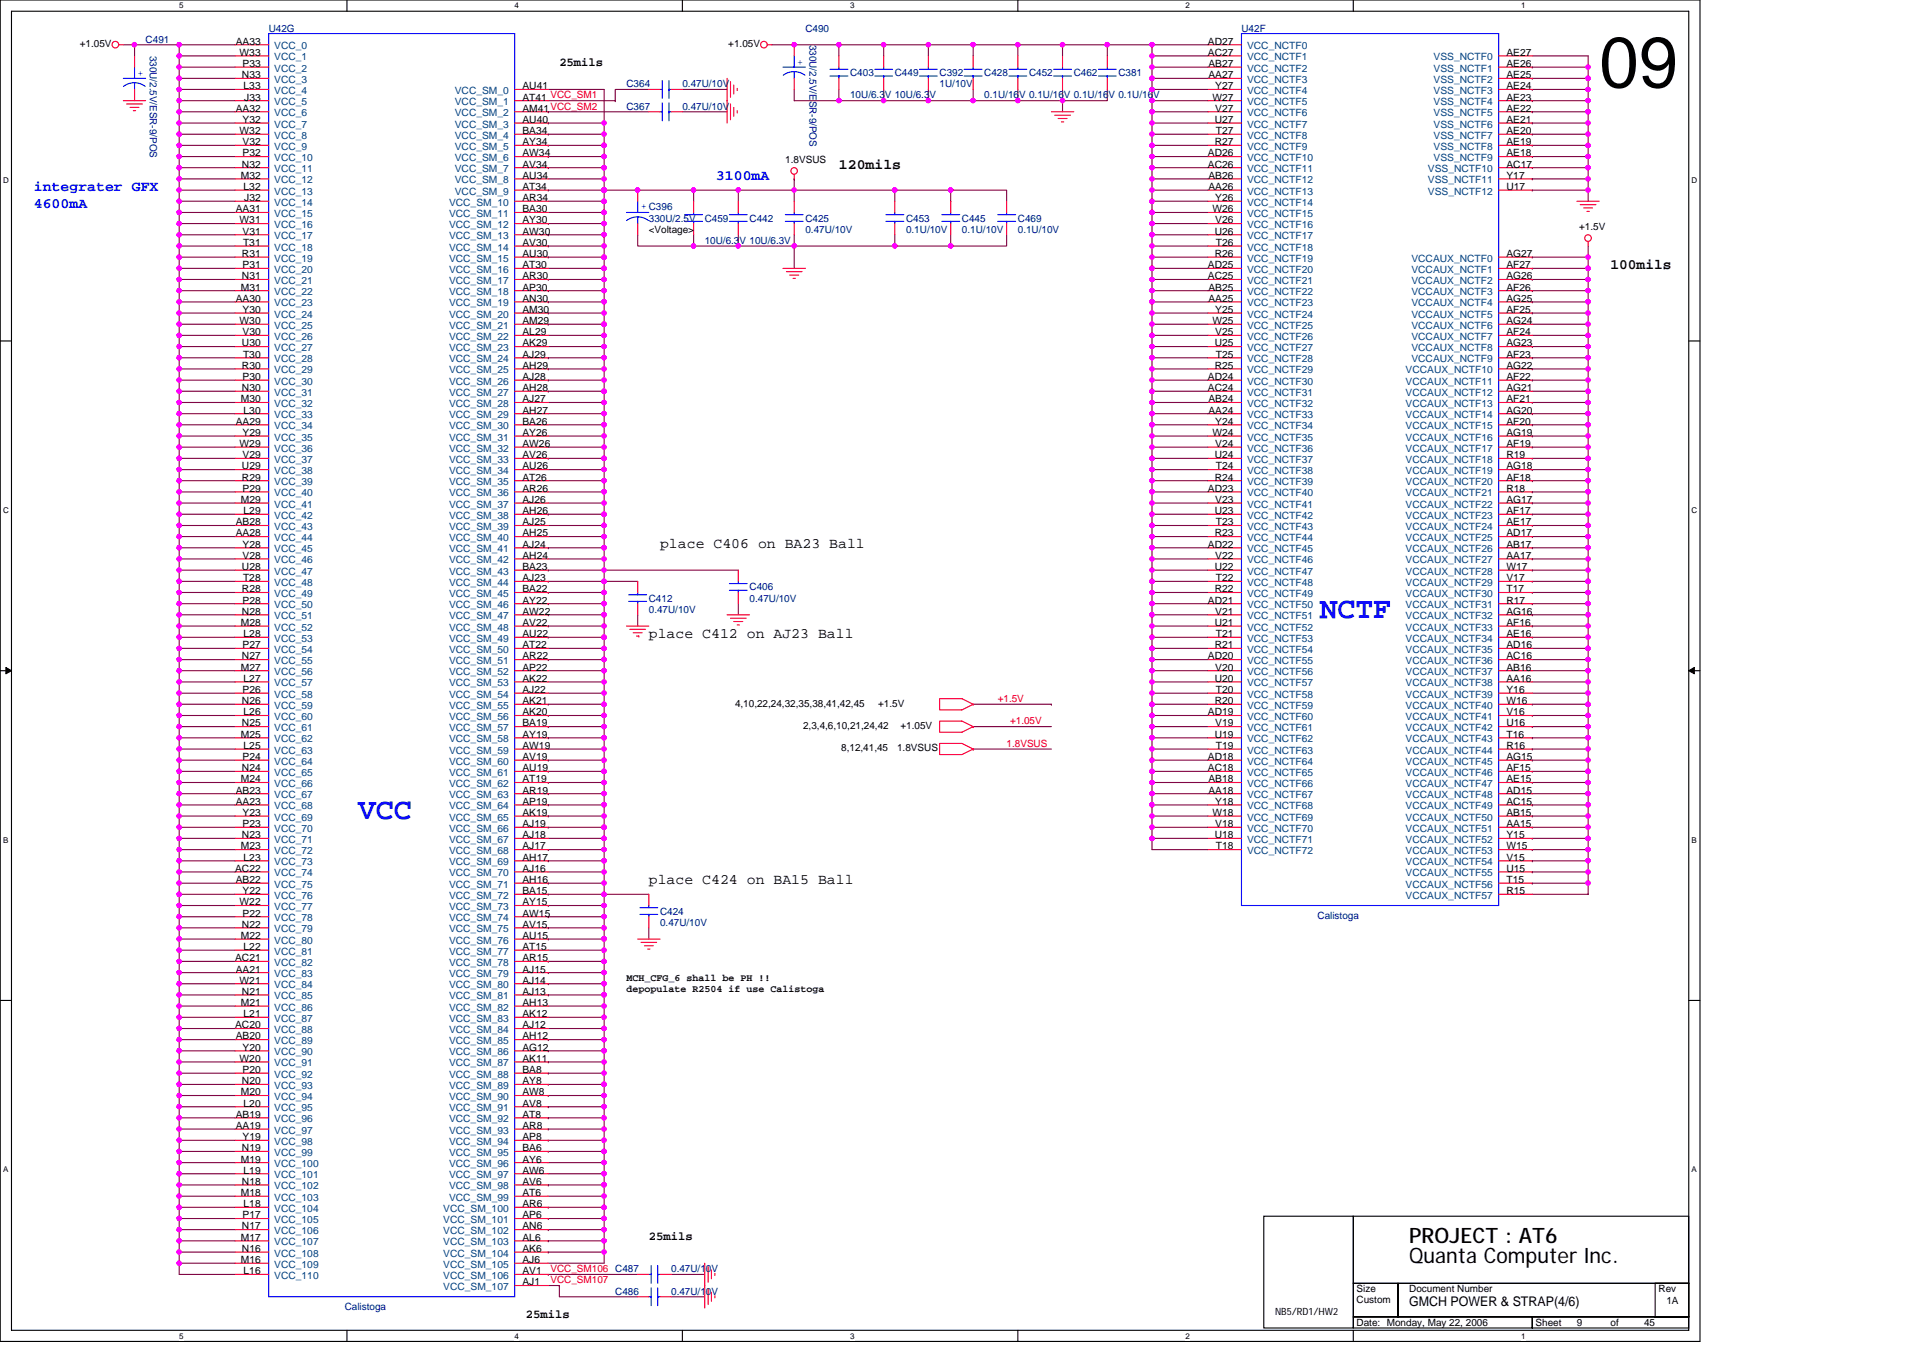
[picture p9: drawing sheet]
<svg xmlns="http://www.w3.org/2000/svg" width="297mm" height="210mm" viewBox="0 0 297 210" stroke-linecap="round" stroke-linejoin="round" font-family="sans-serif">
<defs><g id="words">
<text font-size="11" x="247" y="13.5">09</text>
<g font-size="4.7" fill="#00f">
<text x="203.9" y="95.4">NCTF</text>
<text x="55.3" y="126.5">VCC</text>
</g>
<g font-size="3.3">
<text x="217.7" y="195.1">Quanta Computer Inc.</text>
<text x="217.7" y="192">PROJECT : AT6</text>
</g>
<g font-size="2.2" fill="#00f">
<text x="5.2" y="29.5">integrater GFX</text>
<text x="110.6" y="27.8">3100mA</text>
<text x="5.2" y="32.1">4600mA</text>
</g>
<g font-size="2.2">
<text x="129.6" y="26.1">120mils</text>
<text x="248.8" y="41.6">100mils</text>
<text x="102" y="84.7">place C406 on BA23 Ball</text>
<text x="100.2" y="98.5">place C412 on AJ23 Ball</text>
<text x="100.2" y="136.5">place C424 on BA15 Ball</text>
</g>
<text font-size="2.1" x="217.7" y="201.9">GMCH POWER &amp; STRAP(4/6)</text>
<g font-size="1.9">
<text x="86.4" y="10.2">25mils</text>
<text x="100.2" y="191.6">25mils</text>
<text x="81.2" y="203.7">25mils</text>
</g>
<g font-size="1.5" fill="#000080">
<text x="41.5" y="4.9">U42G</text>
<text x="124.4" y="4.9">C490</text>
<text x="191.8" y="4.9">U42F</text>
<text x="22.5" y="6.6">C491</text>
<text x="23.1" y="8.6" transform="rotate(90 23.1 8.6)">330U/2.5V/ESR-9/POS</text>
<text x="125" y="6.9" transform="rotate(90 125 6.9)">330U/2.5V/ESR-9/POS</text>
<text x="131.3" y="11.8">C403</text>
<text x="138.2" y="11.8">C449</text>
<text x="145.1" y="11.8">C392</text>
<text x="152" y="11.8">C428</text>
<text x="159" y="11.8">C452</text>
<text x="165.9" y="11.8">C462</text>
<text x="172.8" y="11.8">C381</text>
<text x="96.8" y="17">C367</text>
<text x="96.8" y="13.5">C364</text>
<text x="105.4" y="17">0.47U/10V</text>
<text x="105.4" y="13.5">0.47U/10V</text>
<text x="131.3" y="15.2">10U/6.3V 10U/6.3V</text>
<text x="145.1" y="13.5">1U/10V</text>
<text x="152" y="15.2">0.1U/16V 0.1U/16V 0.1U/16V 0.1U/16V</text>
<text x="100.2" y="34.2">330U/2.5V</text>
<text x="108.9" y="34.2">C459</text>
<text x="115.8" y="34.2">C442</text>
<text x="124.4" y="34.2">C425</text>
<text x="124.4" y="35.9">0.47U/10V</text>
<text x="140" y="34.2">C453</text>
<text x="140" y="35.9">0.1U/10V</text>
<text x="148.6" y="34.2">C445</text>
<text x="148.6" y="35.9">0.1U/10V</text>
<text x="157.2" y="34.2">C469</text>
<text x="157.2" y="35.9">0.1U/10V</text>
<text x="108.9" y="37.7">10U/6.3V 10U/6.3V</text>
<text x="100.2" y="92.9">C412</text>
<text x="100.2" y="94.7">0.47U/10V</text>
<text x="115.8" y="91.2">C406</text>
<text x="115.8" y="92.9">0.47U/10V</text>
<text x="102" y="141.3">C424</text>
<text x="102" y="143">0.47U/10V</text>
<text x="203.5" y="142">Calistoga</text>
<text x="103.7" y="196.6">0.47U/10V</text>
<text x="53.3" y="202.5">Calistoga</text>
<text x="95" y="200">C486</text>
<text x="103.7" y="200">0.47U/10V</text>
</g>
<g font-size="1.5">
<text x="12.3" y="7.3">+1.05V</text>
<text x="36.4" y="6.9">AA33</text>
<text x="37" y="8.6">W33</text>
<text x="37.5" y="10.4">P33</text>
<text x="112.5" y="7.3">+1.05V</text>
<text x="186.6" y="6.9">AD27</text>
<text x="186.6" y="8.6">AC27</text>
<text x="186.7" y="10.4">AB27</text>
<text x="232.7" y="8.6">AE27</text>
<text x="232.7" y="10.4">AE26</text>
<text x="36.4" y="17.3">AA32</text>
<text x="37.4" y="12.1">N33</text>
<text x="37.6" y="13.8">L33</text>
<text x="37.7" y="15.5">J33</text>
<text x="80.7" y="13.8">AU41</text>
<text x="80.7" y="15.5">AT41 VCC_SM1</text>
<text x="80.7" y="17.3">AM41VCC_SM2</text>
<text x="186.7" y="12.1">AA27</text>
<text x="187.3" y="15.5">W27</text>
<text x="187.7" y="13.8">Y27</text>
<text x="187.7" y="17.3">V27</text>
<text x="232.7" y="12.1">AE25</text>
<text x="232.7" y="13.8">AE24</text>
<text x="232.7" y="15.5">AE23</text>
<text x="232.7" y="17.3">AE22</text>
<text x="37" y="20.7">W32</text>
<text x="37.5" y="19">Y32</text>
<text x="37.5" y="22.4">V32</text>
<text x="80.7" y="19">AU40</text>
<text x="80.7" y="20.7">BA34</text>
<text x="80.7" y="22.4">AY34</text>
<text x="187.6" y="19">U27</text>
<text x="187.6" y="22.4">R27</text>
<text x="187.8" y="20.7">T27</text>
<text x="232.7" y="19">AE21</text>
<text x="232.7" y="20.7">AE20</text>
<text x="232.7" y="22.4">AE19</text>
<text x="37.2" y="27.6">M32</text>
<text x="37.4" y="25.9">N32</text>
<text x="37.5" y="24.2">P32</text>
<text x="37.6" y="29.4">L32</text>
<text x="80.7" y="24.2">AW34</text>
<text x="80.7" y="25.9">AV34</text>
<text x="80.7" y="27.6">AU34</text>
<text x="80.7" y="29.4">AT34</text>
<text x="121.3" y="25.2">1.8VSUS</text>
<text x="186.6" y="24.2">AD26</text>
<text x="186.6" y="25.9">AC26</text>
<text x="186.7" y="27.6">AB26</text>
<text x="186.7" y="29.4">AA26</text>
<text x="232.7" y="25.9">AC17</text>
<text x="232.7" y="27.6">Y17</text>
<text x="232.7" y="29.4">U17</text>
<text x="232.7" y="24.2">AE18</text>
<text x="36.4" y="32.8">AA31</text>
<text x="37" y="34.5">W31</text>
<text x="37.7" y="31.1">J32</text>
<text x="80.7" y="31.1">AR34</text>
<text x="80.7" y="32.8">BA30</text>
<text x="80.7" y="34.5">AY30</text>
<text x="100.2" y="35.9">&lt;Voltage&gt;</text>
<text x="187.3" y="32.8">W26</text>
<text x="187.7" y="31.1">Y26</text>
<text x="187.7" y="34.5">V26</text>
<text x="243.9" y="35.6">+1.5V</text>
<text x="37.4" y="39.7">R31</text>
<text x="37.5" y="36.3">V31</text>
<text x="37.5" y="41.4">P31</text>
<text x="37.5" y="38">T31</text>
<text x="80.7" y="36.3">AW30</text>
<text x="80.7" y="38">AV30</text>
<text x="80.7" y="39.7">AU30</text>
<text x="80.7" y="41.4">AT30</text>
<text x="186.6" y="41.4">AD25</text>
<text x="187.6" y="36.3">U26</text>
<text x="187.6" y="39.7">R26</text>
<text x="187.8" y="38">T26</text>
<text x="232.7" y="39.7">AG27</text>
<text x="232.7" y="41.4">AF27</text>
<text x="36.4" y="46.6">AA30</text>
<text x="37.2" y="44.9">M31</text>
<text x="37.4" y="43.2">N31</text>
<text x="80.7" y="43.2">AR30</text>
<text x="80.7" y="44.9">AP30</text>
<text x="80.7" y="46.6">AN30</text>
<text x="186.6" y="43.2">AC25</text>
<text x="186.7" y="44.9">AB25</text>
<text x="186.7" y="46.6">AA25</text>
<text x="232.7" y="43.2">AG26</text>
<text x="232.7" y="44.9">AF26</text>
<text x="232.7" y="46.6">AG25</text>
<text x="37" y="50.1">W30</text>
<text x="37.4" y="53.5">U30</text>
<text x="37.5" y="48.3">Y30</text>
<text x="37.5" y="51.8">V30</text>
<text x="80.7" y="48.3">AM30</text>
<text x="80.7" y="50.1">AM29</text>
<text x="80.7" y="51.8">AL29</text>
<text x="80.7" y="53.5">AK29</text>
<text x="187.3" y="50.1">W25</text>
<text x="187.6" y="53.5">U25</text>
<text x="187.7" y="48.3">Y25</text>
<text x="187.7" y="51.8">V25</text>
<text x="232.7" y="48.3">AF25</text>
<text x="232.7" y="50.1">AG24</text>
<text x="232.7" y="51.8">AF24</text>
<text x="232.7" y="53.5">AG23</text>
<text x="37.4" y="57">R30</text>
<text x="37.5" y="58.7">P30</text>
<text x="37.5" y="55.3">T30</text>
<text x="80.7" y="55.3">AJ29</text>
<text x="80.7" y="57">AH29</text>
<text x="80.7" y="58.7">AJ28</text>
<text x="186.6" y="58.7">AD24</text>
<text x="187.6" y="57">R25</text>
<text x="187.8" y="55.3">T25</text>
<text x="232.7" y="55.3">AF23</text>
<text x="232.7" y="57">AG22</text>
<text x="232.7" y="58.7">AF22</text>
<text x="36.4" y="65.6">AA29</text>
<text x="37.2" y="62.2">M30</text>
<text x="37.4" y="60.4">N30</text>
<text x="37.6" y="63.9">L30</text>
<text x="80.7" y="60.4">AH28</text>
<text x="80.7" y="62.2">AJ27</text>
<text x="80.7" y="63.9">AH27</text>
<text x="80.7" y="65.6">BA26</text>
<text x="186.6" y="60.4">AC24</text>
<text x="186.7" y="62.2">AB24</text>
<text x="186.7" y="63.9">AA24</text>
<text x="187.7" y="65.6">Y24</text>
<text x="232.7" y="60.4">AG21</text>
<text x="232.7" y="62.2">AF21</text>
<text x="232.7" y="63.9">AG20</text>
<text x="232.7" y="65.6">AF20</text>
<text x="37" y="69.1">W29</text>
<text x="37.5" y="67.4">Y29</text>
<text x="37.5" y="70.8">V29</text>
<text x="80.7" y="67.4">AY26</text>
<text x="80.7" y="69.1">AW26</text>
<text x="80.7" y="70.8">AV26</text>
<text x="187.3" y="67.4">W24</text>
<text x="187.6" y="70.8">U24</text>
<text x="187.7" y="69.1">V24</text>
<text x="232.7" y="70.8">R19</text>
<text x="232.7" y="67.4">AG19</text>
<text x="232.7" y="69.1">AF19</text>
<text x="37.2" y="77.7">M29</text>
<text x="37.4" y="72.5">U29</text>
<text x="37.4" y="74.3">R29</text>
<text x="37.5" y="76">P29</text>
<text x="80.7" y="72.5">AU26</text>
<text x="80.7" y="74.3">AT26</text>
<text x="80.7" y="76">AR26</text>
<text x="80.7" y="77.7">AJ26</text>
<text x="186.6" y="76">AD23</text>
<text x="187.6" y="74.3">R24</text>
<text x="187.7" y="77.7">V23</text>
<text x="187.8" y="72.5">T24</text>
<text x="232.7" y="72.5">AG18</text>
<text x="232.7" y="74.3">AF18</text>
<text x="232.7" y="76">R18</text>
<text x="232.7" y="77.7">AG17</text>
<text x="36.4" y="81.2">AB28</text>
<text x="36.4" y="82.9">AA28</text>
<text x="37.6" y="79.4">L29</text>
<text x="80.7" y="79.4">AH26</text>
<text x="80.7" y="81.2">AJ25</text>
<text x="80.7" y="82.9">AH25</text>
<text x="187.6" y="79.4">U23</text>
<text x="187.6" y="82.9">R23</text>
<text x="187.8" y="81.2">T23</text>
<text x="232.7" y="79.4">AF17</text>
<text x="232.7" y="81.2">AE17</text>
<text x="232.7" y="82.9">AD17</text>
<text x="37.4" y="88.1">U28</text>
<text x="37.5" y="84.6">Y28</text>
<text x="37.5" y="86.3">V28</text>
<text x="37.5" y="89.8">T28</text>
<text x="80.7" y="84.6">AJ24</text>
<text x="80.7" y="86.3">AH24</text>
<text x="80.7" y="88.1">BA23</text>
<text x="80.7" y="89.8">AJ23</text>
<text x="186.6" y="84.6">AD22</text>
<text x="187.6" y="88.1">U22</text>
<text x="187.7" y="86.3">V22</text>
<text x="187.8" y="89.8">T22</text>
<text x="232.7" y="84.6">AB17</text>
<text x="232.7" y="86.3">AA17</text>
<text x="232.7" y="88.1">W17</text>
<text x="232.7" y="89.8">V17</text>
<text x="37.4" y="91.5">R28</text>
<text x="37.4" y="95">N28</text>
<text x="37.5" y="93.3">P28</text>
<text x="80.7" y="91.5">BA22</text>
<text x="80.7" y="93.3">AY22</text>
<text x="80.7" y="95">AW22</text>
<text x="186.6" y="93.3">AD21</text>
<text x="187.6" y="91.5">R22</text>
<text x="187.7" y="95">V21</text>
<text x="232.7" y="91.5">T17</text>
<text x="232.7" y="93.3">R17</text>
<text x="232.7" y="95">AG16</text>
<text x="37.2" y="96.7">M28</text>
<text x="37.4" y="101.9">N27</text>
<text x="37.5" y="100.2">P27</text>
<text x="37.6" y="98.4">L28</text>
<text x="80.7" y="96.7">AV22</text>
<text x="80.7" y="98.4">AU22</text>
<text x="80.7" y="100.2">AT22</text>
<text x="80.7" y="101.9">AR22</text>
<text x="186.6" y="101.9">AD20</text>
<text x="187.6" y="96.7">U21</text>
<text x="187.6" y="100.2">R21</text>
<text x="187.8" y="98.4">T21</text>
<text x="232.7" y="96.7">AF16</text>
<text x="232.7" y="98.4">AE16</text>
<text x="232.7" y="100.2">AD16</text>
<text x="232.7" y="101.9">AC16</text>
<text x="37.2" y="103.6">M27</text>
<text x="37.5" y="107.1">P26</text>
<text x="37.6" y="105.3">L27</text>
<text x="80.7" y="103.6">AP22</text>
<text x="80.7" y="105.3">AK22</text>
<text x="80.7" y="107.1">AJ22</text>
<text x="187.6" y="105.3">U20</text>
<text x="187.7" y="103.6">V20</text>
<text x="187.8" y="107.1">T20</text>
<text x="232.7" y="103.6">AB16</text>
<text x="232.7" y="105.3">AA16</text>
<text x="232.7" y="107.1">Y16</text>
<text x="37.2" y="114">M25</text>
<text x="37.4" y="108.8">N26</text>
<text x="37.4" y="112.2">N25</text>
<text x="37.6" y="110.5">L26</text>
<text x="80.7" y="108.8">AK21</text>
<text x="80.7" y="110.5">AK20</text>
<text x="80.7" y="112.2">BA19</text>
<text x="80.7" y="114">AY19</text>
<text x="113.5" y="109.2">4,10,22,24,32,35,38,41,42,45</text>
<text x="124.1" y="112.6">2,3,4,6,10,21,24,42</text>
<text x="135.6" y="109.2">+1.5V</text>
<text x="139.1" y="112.6">+1.05V</text>
<text x="186.6" y="110.5">AD19</text>
<text x="187.6" y="108.8">R20</text>
<text x="187.6" y="114">U19</text>
<text x="187.7" y="112.2">V19</text>
<text x="232.7" y="108.8">W16</text>
<text x="232.7" y="110.5">V16</text>
<text x="232.7" y="112.2">U16</text>
<text x="232.7" y="114">T16</text>
<text x="37.4" y="119.2">N24</text>
<text x="37.5" y="117.4">P24</text>
<text x="37.6" y="115.7">L25</text>
<text x="80.7" y="115.7">AW19</text>
<text x="80.7" y="117.4">AV19</text>
<text x="80.7" y="119.2">AU19</text>
<text x="129.9" y="116.1">8,12,41,45</text>
<text x="138.6" y="116.1">1.8VSUS</text>
<text x="186.6" y="117.4">AD18</text>
<text x="186.6" y="119.2">AC18</text>
<text x="187.8" y="115.7">T19</text>
<text x="232.7" y="115.7">R16</text>
<text x="232.7" y="117.4">AG15</text>
<text x="232.7" y="119.2">AF15</text>
<text x="36.4" y="122.6">AB23</text>
<text x="36.4" y="124.4">AA23</text>
<text x="37.2" y="120.9">M24</text>
<text x="80.7" y="120.9">AT19</text>
<text x="80.7" y="122.6">AR19</text>
<text x="80.7" y="124.4">AP19</text>
<text x="186.7" y="120.9">AB18</text>
<text x="186.7" y="122.6">AA18</text>
<text x="187.7" y="124.4">Y18</text>
<text x="232.7" y="120.9">AE15</text>
<text x="232.7" y="122.6">AD15</text>
<text x="232.7" y="124.4">AC15</text>
<text x="37.2" y="131.3">M23</text>
<text x="37.4" y="129.5">N23</text>
<text x="37.5" y="126.1">Y23</text>
<text x="37.5" y="127.8">P23</text>
<text x="80.7" y="126.1">AK19</text>
<text x="80.7" y="127.8">AJ19</text>
<text x="80.7" y="129.5">AJ18</text>
<text x="80.7" y="131.3">AJ17</text>
<text x="187.3" y="126.1">W18</text>
<text x="187.6" y="129.5">U18</text>
<text x="187.7" y="127.8">V18</text>
<text x="187.8" y="131.3">T18</text>
<text x="232.7" y="126.1">AB15</text>
<text x="232.7" y="127.8">AA15</text>
<text x="232.7" y="129.5">Y15</text>
<text x="232.7" y="131.3">W15</text>
<text x="36.3" y="134.7">AC22</text>
<text x="36.4" y="136.4">AB22</text>
<text x="37.6" y="133">L23</text>
<text x="80.7" y="133">AH17</text>
<text x="80.7" y="134.7">AJ16</text>
<text x="80.7" y="136.4">AH16</text>
<text x="232.7" y="133">V15</text>
<text x="232.7" y="134.7">U15</text>
<text x="232.7" y="136.4">T15</text>
<text x="37" y="139.9">W22</text>
<text x="37.4" y="143.3">N22</text>
<text x="37.5" y="138.2">Y22</text>
<text x="37.5" y="141.6">P22</text>
<text x="80.7" y="138.2">BA15</text>
<text x="80.7" y="139.9">AY15</text>
<text x="80.7" y="141.6">AW15</text>
<text x="80.7" y="143.3">AV15</text>
<text x="232.7" y="138.2">R15</text>
<text x="36.3" y="148.5">AC21</text>
<text x="37.2" y="145.1">M22</text>
<text x="37.6" y="146.8">L22</text>
<text x="80.7" y="145.1">AU15</text>
<text x="80.7" y="146.8">AT15</text>
<text x="80.7" y="148.5">AR15</text>
<text x="36.4" y="150.3">AA21</text>
<text x="37" y="152">W21</text>
<text x="37.2" y="155.4">M21</text>
<text x="37.4" y="153.7">N21</text>
<text x="80.7" y="150.3">AJ15</text>
<text x="80.7" y="152">AJ14</text>
<text x="80.7" y="153.7">AJ13</text>
<text x="80.7" y="155.4">AH13</text>
<text x="96.8" y="151.6">MCH_CFG_6 shall be PH !!</text>
<text x="96.8" y="153.3">depopulate R2504 if use Calistoga</text>
<text x="36.3" y="158.9">AC20</text>
<text x="36.4" y="160.6">AB20</text>
<text x="37.6" y="157.2">L21</text>
<text x="80.7" y="157.2">AK12</text>
<text x="80.7" y="158.9">AJ12</text>
<text x="80.7" y="160.6">AH12</text>
<text x="37" y="164.1">W20</text>
<text x="37.4" y="167.5">N20</text>
<text x="37.5" y="162.3">Y20</text>
<text x="37.5" y="165.8">P20</text>
<text x="80.7" y="162.3">AG12</text>
<text x="80.7" y="164.1">AK11</text>
<text x="80.7" y="165.8">BA8</text>
<text x="80.7" y="167.5">AY8</text>
<text x="36.4" y="172.7">AB19</text>
<text x="37.2" y="169.2">M20</text>
<text x="37.6" y="171">L20</text>
<text x="80.7" y="169.2">AW8</text>
<text x="80.7" y="171">AV8</text>
<text x="80.7" y="172.7">AT8</text>
<text x="36.4" y="174.4">AA19</text>
<text x="37.2" y="179.6">M19</text>
<text x="37.4" y="177.9">N19</text>
<text x="37.5" y="176.2">Y19</text>
<text x="80.7" y="174.4">AR8</text>
<text x="80.7" y="176.2">AP8</text>
<text x="80.7" y="177.9">BA6</text>
<text x="80.7" y="179.6">AY6</text>
<text x="37.2" y="184.8">M18</text>
<text x="37.4" y="183.1">N18</text>
<text x="37.6" y="181.3">L19</text>
<text x="80.7" y="181.3">AW6</text>
<text x="80.7" y="183.1">AV6</text>
<text x="80.7" y="184.8">AT6</text>
<text x="37.2" y="191.7">M17</text>
<text x="37.4" y="190">N17</text>
<text x="37.5" y="188.3">P17</text>
<text x="37.6" y="186.5">L18</text>
<text x="80.7" y="186.5">AR6</text>
<text x="80.7" y="188.3">AP6</text>
<text x="80.7" y="190">AN6</text>
<text x="80.7" y="191.7">AL6</text>
<text x="37.2" y="195.2">M16</text>
<text x="37.4" y="193.4">N16</text>
<text x="37.6" y="196.9">L16</text>
<text x="80.7" y="193.4">AK6</text>
<text x="80.7" y="195.2">AJ6</text>
<text x="80.7" y="196.9">AV1</text>
<text x="80.7" y="198.6">AJ1</text>
<text x="197" y="203.2">NB5/RD1/HW2</text>
<text x="209.5" y="199.7">Size</text>
<text x="209.5" y="201.3">Custom</text>
<text x="217.7" y="199.7">Document Number</text>
<text x="256.2" y="199.7">Rev</text>
<text x="257.4" y="201.4">1A</text>
<text x="209.5" y="204.9">Date: Monday, May 22, 2006</text>
<text x="237.2" y="204.9">Sheet</text>
<text x="243.6" y="204.9">9</text>
<text x="248.8" y="204.9">of</text>
<text x="254" y="204.9">45</text>
</g>
<g font-size="1.5" fill="#00f">
<text x="21.3" y="11.8">+</text>
<text x="123.2" y="10.1">+</text>
<text x="99" y="32.3">+ C396</text>
</g>
<g font-size="1.5" fill="#004080">
<text x="42.4" y="7.6">VCC_0</text>
<text x="42.4" y="9.3">VCC_1</text>
<text x="42.4" y="11.1">VCC_2</text>
<text x="192.6" y="7.6">VCC_NCTF0</text>
<text x="192.6" y="9.3">VCC_NCTF1</text>
<text x="192.6" y="11.1">VCC_NCTF2</text>
<text x="221.4" y="9.3">VSS_NCTF0</text>
<text x="221.4" y="11.1">VSS_NCTF1</text>
<text x="42.4" y="12.8">VCC_3</text>
<text x="42.4" y="14.5">VCC_4</text>
<text x="42.4" y="16.3">VCC_5</text>
<text x="42.4" y="18">VCC_6</text>
<text x="70.2" y="14.5">VCC_SM_0</text>
<text x="70.2" y="16.3">VCC_SM_1</text>
<text x="70.2" y="18">VCC_SM_2</text>
<text x="192.6" y="12.8">VCC_NCTF3</text>
<text x="192.6" y="14.5">VCC_NCTF4</text>
<text x="192.6" y="16.3">VCC_NCTF5</text>
<text x="192.6" y="18">VCC_NCTF6</text>
<text x="221.4" y="12.8">VSS_NCTF2</text>
<text x="221.4" y="14.5">VSS_NCTF3</text>
<text x="221.4" y="16.3">VSS_NCTF4</text>
<text x="221.4" y="18">VSS_NCTF5</text>
<text x="42.4" y="19.7">VCC_7</text>
<text x="42.4" y="21.4">VCC_8</text>
<text x="42.4" y="23.2">VCC_9</text>
<text x="70.2" y="19.7">VCC_SM_3</text>
<text x="70.2" y="21.4">VCC_SM_4</text>
<text x="70.2" y="23.2">VCC_SM_5</text>
<text x="192.6" y="19.7">VCC_NCTF7</text>
<text x="192.6" y="21.4">VCC_NCTF8</text>
<text x="192.6" y="23.2">VCC_NCTF9</text>
<text x="221.4" y="19.7">VSS_NCTF6</text>
<text x="221.4" y="21.4">VSS_NCTF7</text>
<text x="221.4" y="23.2">VSS_NCTF8</text>
<text x="42.4" y="24.9">VCC_10</text>
<text x="42.4" y="26.6">VCC_11</text>
<text x="42.4" y="28.3">VCC_12</text>
<text x="70.2" y="24.9">VCC_SM_6</text>
<text x="70.2" y="26.6">VCC_SM_7</text>
<text x="70.2" y="28.3">VCC_SM_8</text>
<text x="192.6" y="24.9">VCC_NCTF10</text>
<text x="192.6" y="26.6">VCC_NCTF11</text>
<text x="192.6" y="28.3">VCC_NCTF12</text>
<text x="220.6" y="26.6">VSS_NCTF10</text>
<text x="220.6" y="28.3">VSS_NCTF11</text>
<text x="221.4" y="24.9">VSS_NCTF9</text>
<text x="42.4" y="30.1">VCC_13</text>
<text x="42.4" y="31.8">VCC_14</text>
<text x="42.4" y="33.5">VCC_15</text>
<text x="42.4" y="35.2">VCC_16</text>
<text x="69.4" y="31.8">VCC_SM_10</text>
<text x="69.4" y="33.5">VCC_SM_11</text>
<text x="69.4" y="35.2">VCC_SM_12</text>
<text x="70.2" y="30.1">VCC_SM_9</text>
<text x="192.6" y="30.1">VCC_NCTF13</text>
<text x="192.6" y="31.8">VCC_NCTF14</text>
<text x="192.6" y="33.5">VCC_NCTF15</text>
<text x="192.6" y="35.2">VCC_NCTF16</text>
<text x="220.6" y="30.1">VSS_NCTF12</text>
<text x="42.4" y="37">VCC_17</text>
<text x="42.4" y="38.7">VCC_18</text>
<text x="42.4" y="40.4">VCC_19</text>
<text x="69.4" y="37">VCC_SM_13</text>
<text x="69.4" y="38.7">VCC_SM_14</text>
<text x="69.4" y="40.4">VCC_SM_15</text>
<text x="192.6" y="37">VCC_NCTF17</text>
<text x="192.6" y="38.7">VCC_NCTF18</text>
<text x="192.6" y="40.4">VCC_NCTF19</text>
<text x="218" y="40.4">VCCAUX_NCTF0</text>
<text x="42.4" y="42.2">VCC_20</text>
<text x="42.4" y="43.9">VCC_21</text>
<text x="42.4" y="45.6">VCC_22</text>
<text x="42.4" y="47.3">VCC_23</text>
<text x="69.4" y="42.2">VCC_SM_16</text>
<text x="69.4" y="43.9">VCC_SM_17</text>
<text x="69.4" y="45.6">VCC_SM_18</text>
<text x="69.4" y="47.3">VCC_SM_19</text>
<text x="192.6" y="42.2">VCC_NCTF20</text>
<text x="192.6" y="43.9">VCC_NCTF21</text>
<text x="192.6" y="45.6">VCC_NCTF22</text>
<text x="192.6" y="47.3">VCC_NCTF23</text>
<text x="218" y="42.2">VCCAUX_NCTF1</text>
<text x="218" y="43.9">VCCAUX_NCTF2</text>
<text x="218" y="45.6">VCCAUX_NCTF3</text>
<text x="218" y="47.3">VCCAUX_NCTF4</text>
<text x="42.4" y="49.1">VCC_24</text>
<text x="42.4" y="50.8">VCC_25</text>
<text x="42.4" y="52.5">VCC_26</text>
<text x="69.4" y="49.1">VCC_SM_20</text>
<text x="69.4" y="50.8">VCC_SM_21</text>
<text x="69.4" y="52.5">VCC_SM_22</text>
<text x="192.6" y="49.1">VCC_NCTF24</text>
<text x="192.6" y="50.8">VCC_NCTF25</text>
<text x="192.6" y="52.5">VCC_NCTF26</text>
<text x="218" y="49.1">VCCAUX_NCTF5</text>
<text x="218" y="50.8">VCCAUX_NCTF6</text>
<text x="218" y="52.5">VCCAUX_NCTF7</text>
<text x="42.4" y="54.3">VCC_27</text>
<text x="42.4" y="56">VCC_28</text>
<text x="42.4" y="57.7">VCC_29</text>
<text x="42.4" y="59.4">VCC_30</text>
<text x="69.4" y="54.3">VCC_SM_23</text>
<text x="69.4" y="56">VCC_SM_24</text>
<text x="69.4" y="57.7">VCC_SM_25</text>
<text x="69.4" y="59.4">VCC_SM_26</text>
<text x="192.6" y="54.3">VCC_NCTF27</text>
<text x="192.6" y="56">VCC_NCTF28</text>
<text x="192.6" y="57.7">VCC_NCTF29</text>
<text x="192.6" y="59.4">VCC_NCTF30</text>
<text x="217.1" y="57.7">VCCAUX_NCTF10</text>
<text x="217.1" y="59.4">VCCAUX_NCTF11</text>
<text x="218" y="54.3">VCCAUX_NCTF8</text>
<text x="218" y="56">VCCAUX_NCTF9</text>
<text x="42.4" y="61.2">VCC_31</text>
<text x="42.4" y="62.9">VCC_32</text>
<text x="42.4" y="64.6">VCC_33</text>
<text x="69.4" y="61.2">VCC_SM_27</text>
<text x="69.4" y="62.9">VCC_SM_28</text>
<text x="69.4" y="64.6">VCC_SM_29</text>
<text x="192.6" y="61.2">VCC_NCTF31</text>
<text x="192.6" y="62.9">VCC_NCTF32</text>
<text x="192.6" y="64.6">VCC_NCTF33</text>
<text x="217.1" y="61.2">VCCAUX_NCTF12</text>
<text x="217.1" y="62.9">VCCAUX_NCTF13</text>
<text x="217.1" y="64.6">VCCAUX_NCTF14</text>
<text x="42.4" y="66.3">VCC_34</text>
<text x="42.4" y="68.1">VCC_35</text>
<text x="42.4" y="69.8">VCC_36</text>
<text x="42.4" y="71.5">VCC_37</text>
<text x="69.4" y="66.3">VCC_SM_30</text>
<text x="69.4" y="68.1">VCC_SM_31</text>
<text x="69.4" y="69.8">VCC_SM_32</text>
<text x="69.4" y="71.5">VCC_SM_33</text>
<text x="192.6" y="66.3">VCC_NCTF34</text>
<text x="192.6" y="68.1">VCC_NCTF35</text>
<text x="192.6" y="69.8">VCC_NCTF36</text>
<text x="192.6" y="71.5">VCC_NCTF37</text>
<text x="217.1" y="71.5">VCCAUX_NCTF18</text>
<text x="217.1" y="66.3">VCCAUX_NCTF15</text>
<text x="217.1" y="68.1">VCCAUX_NCTF16</text>
<text x="217.1" y="69.8">VCCAUX_NCTF17</text>
<text x="42.4" y="73.3">VCC_38</text>
<text x="42.4" y="75">VCC_39</text>
<text x="42.4" y="76.7">VCC_40</text>
<text x="69.4" y="73.3">VCC_SM_34</text>
<text x="69.4" y="75">VCC_SM_35</text>
<text x="69.4" y="76.7">VCC_SM_36</text>
<text x="192.6" y="73.3">VCC_NCTF38</text>
<text x="192.6" y="75">VCC_NCTF39</text>
<text x="192.6" y="76.7">VCC_NCTF40</text>
<text x="217.1" y="73.3">VCCAUX_NCTF19</text>
<text x="217.1" y="75">VCCAUX_NCTF20</text>
<text x="217.1" y="76.7">VCCAUX_NCTF21</text>
<text x="42.4" y="78.4">VCC_41</text>
<text x="42.4" y="80.2">VCC_42</text>
<text x="42.4" y="81.9">VCC_43</text>
<text x="42.4" y="83.6">VCC_44</text>
<text x="69.4" y="78.4">VCC_SM_37</text>
<text x="69.4" y="80.2">VCC_SM_38</text>
<text x="69.4" y="81.9">VCC_SM_39</text>
<text x="69.4" y="83.6">VCC_SM_40</text>
<text x="192.6" y="78.4">VCC_NCTF41</text>
<text x="192.6" y="80.2">VCC_NCTF42</text>
<text x="192.6" y="81.9">VCC_NCTF43</text>
<text x="192.6" y="83.6">VCC_NCTF44</text>
<text x="217.1" y="78.4">VCCAUX_NCTF22</text>
<text x="217.1" y="80.2">VCCAUX_NCTF23</text>
<text x="217.1" y="81.9">VCCAUX_NCTF24</text>
<text x="217.1" y="83.6">VCCAUX_NCTF25</text>
<text x="42.4" y="85.3">VCC_45</text>
<text x="42.4" y="87.1">VCC_46</text>
<text x="42.4" y="88.8">VCC_47</text>
<text x="69.4" y="85.3">VCC_SM_41</text>
<text x="69.4" y="87.1">VCC_SM_42</text>
<text x="69.4" y="88.8">VCC_SM_43</text>
<text x="192.6" y="85.3">VCC_NCTF45</text>
<text x="192.6" y="87.1">VCC_NCTF46</text>
<text x="192.6" y="88.8">VCC_NCTF47</text>
<text x="217.1" y="85.3">VCCAUX_NCTF26</text>
<text x="217.1" y="87.1">VCCAUX_NCTF27</text>
<text x="217.1" y="88.8">VCCAUX_NCTF28</text>
<text x="42.4" y="90.5">VCC_48</text>
<text x="42.4" y="92.2">VCC_49</text>
<text x="42.4" y="94">VCC_50</text>
<text x="42.4" y="95.7">VCC_51</text>
<text x="69.4" y="90.5">VCC_SM_44</text>
<text x="69.4" y="92.2">VCC_SM_45</text>
<text x="69.4" y="94">VCC_SM_46</text>
<text x="69.4" y="95.7">VCC_SM_47</text>
<text x="192.6" y="90.5">VCC_NCTF48</text>
<text x="192.6" y="92.2">VCC_NCTF49</text>
<text x="192.6" y="94">VCC_NCTF50</text>
<text x="192.6" y="95.7">VCC_NCTF51</text>
<text x="217.1" y="90.5">VCCAUX_NCTF29</text>
<text x="217.1" y="92.2">VCCAUX_NCTF30</text>
<text x="217.1" y="94">VCCAUX_NCTF31</text>
<text x="217.1" y="95.7">VCCAUX_NCTF32</text>
<text x="42.4" y="97.4">VCC_52</text>
<text x="42.4" y="99.2">VCC_53</text>
<text x="42.4" y="100.9">VCC_54</text>
<text x="69.4" y="97.4">VCC_SM_48</text>
<text x="69.4" y="99.2">VCC_SM_49</text>
<text x="69.4" y="100.9">VCC_SM_50</text>
<text x="192.6" y="97.4">VCC_NCTF52</text>
<text x="192.6" y="99.2">VCC_NCTF53</text>
<text x="192.6" y="100.9">VCC_NCTF54</text>
<text x="217.1" y="97.4">VCCAUX_NCTF33</text>
<text x="217.1" y="99.2">VCCAUX_NCTF34</text>
<text x="217.1" y="100.9">VCCAUX_NCTF35</text>
<text x="42.4" y="102.6">VCC_55</text>
<text x="42.4" y="104.3">VCC_56</text>
<text x="42.4" y="106.1">VCC_57</text>
<text x="42.4" y="107.8">VCC_58</text>
<text x="69.4" y="102.6">VCC_SM_51</text>
<text x="69.4" y="104.3">VCC_SM_52</text>
<text x="69.4" y="106.1">VCC_SM_53</text>
<text x="69.4" y="107.8">VCC_SM_54</text>
<text x="192.6" y="102.6">VCC_NCTF55</text>
<text x="192.6" y="104.3">VCC_NCTF56</text>
<text x="192.6" y="106.1">VCC_NCTF57</text>
<text x="192.6" y="107.8">VCC_NCTF58</text>
<text x="217.1" y="102.6">VCCAUX_NCTF36</text>
<text x="217.1" y="104.3">VCCAUX_NCTF37</text>
<text x="217.1" y="106.1">VCCAUX_NCTF38</text>
<text x="217.1" y="107.8">VCCAUX_NCTF39</text>
<text x="42.4" y="109.5">VCC_59</text>
<text x="42.4" y="111.3">VCC_60</text>
<text x="42.4" y="113">VCC_61</text>
<text x="69.4" y="109.5">VCC_SM_55</text>
<text x="69.4" y="111.3">VCC_SM_56</text>
<text x="69.4" y="113">VCC_SM_57</text>
<text x="192.6" y="109.5">VCC_NCTF59</text>
<text x="192.6" y="111.3">VCC_NCTF60</text>
<text x="192.6" y="113">VCC_NCTF61</text>
<text x="217.1" y="109.5">VCCAUX_NCTF40</text>
<text x="217.1" y="111.3">VCCAUX_NCTF41</text>
<text x="217.1" y="113">VCCAUX_NCTF42</text>
<text x="42.4" y="114.7">VCC_62</text>
<text x="42.4" y="116.4">VCC_63</text>
<text x="42.4" y="118.2">VCC_64</text>
<text x="42.4" y="119.9">VCC_65</text>
<text x="69.4" y="114.7">VCC_SM_58</text>
<text x="69.4" y="116.4">VCC_SM_59</text>
<text x="69.4" y="118.2">VCC_SM_60</text>
<text x="69.4" y="119.9">VCC_SM_61</text>
<text x="192.6" y="114.7">VCC_NCTF62</text>
<text x="192.6" y="116.4">VCC_NCTF63</text>
<text x="192.6" y="118.2">VCC_NCTF64</text>
<text x="192.6" y="119.9">VCC_NCTF65</text>
<text x="217.1" y="114.7">VCCAUX_NCTF43</text>
<text x="217.1" y="116.4">VCCAUX_NCTF44</text>
<text x="217.1" y="118.2">VCCAUX_NCTF45</text>
<text x="217.1" y="119.9">VCCAUX_NCTF46</text>
<text x="42.4" y="121.6">VCC_66</text>
<text x="42.4" y="123.3">VCC_67</text>
<text x="42.4" y="125.1">VCC_68</text>
<text x="69.4" y="121.6">VCC_SM_62</text>
<text x="69.4" y="123.3">VCC_SM_63</text>
<text x="69.4" y="125.1">VCC_SM_64</text>
<text x="192.6" y="121.6">VCC_NCTF66</text>
<text x="192.6" y="123.3">VCC_NCTF67</text>
<text x="192.6" y="125.1">VCC_NCTF68</text>
<text x="217.1" y="121.6">VCCAUX_NCTF47</text>
<text x="217.1" y="123.3">VCCAUX_NCTF48</text>
<text x="217.1" y="125.1">VCCAUX_NCTF49</text>
<text x="42.4" y="126.8">VCC_69</text>
<text x="42.4" y="128.5">VCC_70</text>
<text x="42.4" y="130.2">VCC_71</text>
<text x="42.4" y="132">VCC_72</text>
<text x="69.4" y="126.8">VCC_SM_65</text>
<text x="69.4" y="128.5">VCC_SM_66</text>
<text x="69.4" y="130.2">VCC_SM_67</text>
<text x="69.4" y="132">VCC_SM_68</text>
<text x="192.6" y="126.8">VCC_NCTF69</text>
<text x="192.6" y="128.5">VCC_NCTF70</text>
<text x="192.6" y="130.2">VCC_NCTF71</text>
<text x="192.6" y="132">VCC_NCTF72</text>
<text x="217.1" y="126.8">VCCAUX_NCTF50</text>
<text x="217.1" y="128.5">VCCAUX_NCTF51</text>
<text x="217.1" y="130.2">VCCAUX_NCTF52</text>
<text x="217.1" y="132">VCCAUX_NCTF53</text>
<text x="42.4" y="133.7">VCC_73</text>
<text x="42.4" y="135.4">VCC_74</text>
<text x="42.4" y="137.2">VCC_75</text>
<text x="69.4" y="133.7">VCC_SM_69</text>
<text x="69.4" y="135.4">VCC_SM_70</text>
<text x="69.4" y="137.2">VCC_SM_71</text>
<text x="217.1" y="133.7">VCCAUX_NCTF54</text>
<text x="217.1" y="135.4">VCCAUX_NCTF55</text>
<text x="217.1" y="137.2">VCCAUX_NCTF56</text>
<text x="42.4" y="138.9">VCC_76</text>
<text x="42.4" y="140.6">VCC_77</text>
<text x="42.4" y="142.3">VCC_78</text>
<text x="69.4" y="138.9">VCC_SM_72</text>
<text x="69.4" y="140.6">VCC_SM_73</text>
<text x="69.4" y="142.3">VCC_SM_74</text>
<text x="217.1" y="138.9">VCCAUX_NCTF57</text>
<text x="42.4" y="144.1">VCC_79</text>
<text x="42.4" y="145.8">VCC_80</text>
<text x="42.4" y="147.5">VCC_81</text>
<text x="42.4" y="149.2">VCC_82</text>
<text x="69.4" y="144.1">VCC_SM_75</text>
<text x="69.4" y="145.8">VCC_SM_76</text>
<text x="69.4" y="147.5">VCC_SM_77</text>
<text x="69.4" y="149.2">VCC_SM_78</text>
<text x="42.4" y="151">VCC_83</text>
<text x="42.4" y="152.7">VCC_84</text>
<text x="42.4" y="154.4">VCC_85</text>
<text x="69.4" y="151">VCC_SM_79</text>
<text x="69.4" y="152.7">VCC_SM_80</text>
<text x="69.4" y="154.4">VCC_SM_81</text>
<text x="42.4" y="156.1">VCC_86</text>
<text x="42.4" y="157.9">VCC_87</text>
<text x="42.4" y="159.6">VCC_88</text>
<text x="42.4" y="161.3">VCC_89</text>
<text x="69.4" y="156.1">VCC_SM_82</text>
<text x="69.4" y="157.9">VCC_SM_83</text>
<text x="69.4" y="159.6">VCC_SM_84</text>
<text x="69.4" y="161.3">VCC_SM_85</text>
<text x="42.4" y="163.1">VCC_90</text>
<text x="42.4" y="164.8">VCC_91</text>
<text x="42.4" y="166.5">VCC_92</text>
<text x="69.4" y="163.1">VCC_SM_86</text>
<text x="69.4" y="164.8">VCC_SM_87</text>
<text x="69.4" y="166.5">VCC_SM_88</text>
<text x="42.4" y="168.3">VCC_93</text>
<text x="42.4" y="170">VCC_94</text>
<text x="42.4" y="171.7">VCC_95</text>
<text x="42.4" y="173.4">VCC_96</text>
<text x="69.4" y="168.3">VCC_SM_89</text>
<text x="69.4" y="170">VCC_SM_90</text>
<text x="69.4" y="171.7">VCC_SM_91</text>
<text x="69.4" y="173.4">VCC_SM_92</text>
<text x="42.4" y="175.2">VCC_97</text>
<text x="42.4" y="176.9">VCC_98</text>
<text x="42.4" y="178.6">VCC_99</text>
<text x="69.4" y="175.2">VCC_SM_93</text>
<text x="69.4" y="176.9">VCC_SM_94</text>
<text x="69.4" y="178.6">VCC_SM_95</text>
<text x="42.4" y="180.3">VCC_100</text>
<text x="42.4" y="182.1">VCC_101</text>
<text x="42.4" y="183.8">VCC_102</text>
<text x="42.4" y="185.5">VCC_103</text>
<text x="69.4" y="180.3">VCC_SM_96</text>
<text x="69.4" y="182.1">VCC_SM_97</text>
<text x="69.4" y="183.8">VCC_SM_98</text>
<text x="69.4" y="185.5">VCC_SM_99</text>
<text x="42.4" y="187.2">VCC_104</text>
<text x="42.4" y="189">VCC_105</text>
<text x="42.4" y="190.7">VCC_106</text>
<text x="68.5" y="187.2">VCC_SM_100</text>
<text x="68.5" y="189">VCC_SM_101</text>
<text x="68.5" y="190.7">VCC_SM_102</text>
<text x="42.4" y="192.4">VCC_107</text>
<text x="42.4" y="194.2">VCC_108</text>
<text x="42.4" y="195.9">VCC_109</text>
<text x="42.4" y="197.6">VCC_110</text>
<text x="68.5" y="192.4">VCC_SM_103</text>
<text x="68.5" y="194.2">VCC_SM_104</text>
<text x="68.5" y="195.9">VCC_SM_105</text>
<text x="68.5" y="197.6">VCC_SM_106</text>
<text x="68.5" y="199.3">VCC_SM_107</text>
</g>
<g font-size="1.5" fill="#f00">
<text x="154.1" y="108.5">+1.5V</text>
<text x="156" y="111.9">+1.05V</text>
<text x="155.5" y="115.4">1.8VSUS</text>
<text x="85" y="196.6">VCC_SM106 C487</text>
<text x="85" y="198.3">VCC_SM107</text>
</g>
<g font-size="1.2">
<text x="27.7" y="1.3">5</text>
<text x="79.5" y="1.3">4</text>
<text x="131.3" y="1.3">3</text>
<text x="183.1" y="1.3">2</text>
<text x="234.9" y="1.3">1</text>
<text x=".5" y="28.3">D</text>
<text x="261.3" y="28.3">D</text>
<text x=".5" y="79.2">C</text>
<text x="261.3" y="79.2">C</text>
<text x=".5" y="130.2">B</text>
<text x="261.3" y="130.2">B</text>
<text x=".5" y="181.1">A</text>
<text x="261.3" y="181.1">A</text>
<text x="27.7" y="206.8">5</text>
<text x="79.5" y="206.8">4</text>
<text x="131.3" y="206.8">3</text>
<text x="183.1" y="206.8">2</text>
<text x="234.9" y="206.8">1</text>
</g>
</g></defs>
<path d="M0 0h262.6v207.3h-262.6zM1.8 1.7h259.1v203.8h-259.1z" fill="none" stroke="#000" stroke-width=".17"/>
<g fill="#fff">
<path d="M27.7 .2h.6v1.4h-.6z"/>
<path d="M27.7 205.7h.6v1.4h-.6z"/>
</g>
<path d="M53.6 0v1.7M53.6 205.5v1.8" fill="none" stroke="#000" stroke-width=".17"/>
<g fill="#fff">
<path d="M79.5 .2h.7v1.4h-.7z"/>
<path d="M79.5 205.7h.7v1.4h-.7z"/>
</g>
<path d="M105.4 0v1.7M105.4 205.5v1.8" fill="none" stroke="#000" stroke-width=".17"/>
<g fill="#fff">
<path d="M131.3 .2h.7v1.4h-.7z"/>
<path d="M131.3 205.7h.7v1.4h-.7z"/>
</g>
<path d="M157.2 0v1.7M157.2 205.5v1.8" fill="none" stroke="#000" stroke-width=".17"/>
<g fill="#fff">
<path d="M183.1 .2h.7v1.4h-.7z"/>
<path d="M183.1 205.7h.7v1.4h-.7z"/>
</g>
<path d="M209 0v1.7M209 205.5v1.8" fill="none" stroke="#000" stroke-width=".17"/>
<g fill="#fff">
<path d="M234.9 .2h.7v1.4h-.7z"/>
<path d="M234.9 205.7h.7v1.4h-.7z"/>
<path d="M.5 27.2h.8v1.4h-.8z"/>
<path d="M261.3 27.2h.8v1.4h-.8z"/>
<path d="M.5 78.1h.8v1.4h-.8z"/>
<path d="M261.3 78.1h.8v1.4h-.8z"/>
</g>
<path d="M0 52.7h1.8M260.9 52.7h1.7" fill="none" stroke="#000" stroke-width=".17"/>
<g fill="#fff">
<path d="M.5 129.1h.8v1.4h-.8z"/>
<path d="M261.3 129.1h.8v1.4h-.8z"/>
</g>
<path d="M0 103.6h1.8M260.9 103.6h1.7" fill="none" stroke="#000" stroke-width=".17"/>
<path d="M.9 103.1l.9 .5-.9 .5zM260.9 103.6l.8-.5v1z" fill="#000" stroke="#000" stroke-width=".15"/>
<g fill="#fff">
<path d="M.5 180h.8v1.4h-.8z"/>
<path d="M261.3 180h.8v1.4h-.8z"/>
</g>
<path d="M0 154.6h1.8M260.9 154.6h1.7M195.2 187.9h13.8v17.3h-13.8zM209 198.3h6.9v5.2h-6.9zM209 187.9h51.9v10.4h-51.9zM215.9 198.3h45v5.2h-45zM255.7 198.3h5.2v5.2h-5.2zM209 203.5h27.7v1.7h-27.7zM236.7 203.5h24.2v1.7h-24.2z" fill="none" stroke="#000" stroke-width=".17"/>
<g fill="none" stroke="#800040" stroke-width=".17">
<path d="M19 6.9h1.8M20.8 6.9h6.9M20.8 6.9h.1M20.8 6.9v1.7M27.7 17.3h.1M27.7 19v1.7M27.7 15.6h.1M27.7 12.1v3.5M27.7 12.1h.1M27.7 10.4h.1M27.7 6.9v3.5M27.7 19h.1"/>
<path d="M27.7 10.4h8.6M27.7 13.8h.1M27.7 15.6h8.6M27.7 6.9h.1M27.7 17.3h8.6M27.7 8.6h.1M27.7 12.1h8.6M27.7 10.4v1.7M27.7 15.6v3.4M27.7 8.6h8.6M27.7 13.8h8.6M27.7 19h8.6"/>
<path d="M27.7 6.9h8.6M84.7 13.8h8.6v5.2M84.7 17.3h.1M84.7 19h.1M84.7 15.6h10.3M84.7 17.3h15.5M84.7 19h8.6M93.3 19v1.7M95 15.6h.1M100.2 13.8h-5.2v1.8M105.4 13.8h6.9M105.4 17.3h6.9"/>
<path d="M119.2 6.9h3.5M122.7 13.8v1.8h6.9M122.7 6.9h.1M122.7 6.9h6.9M129.6 15.6h.1M129.6 13.8v1.8M129.6 6.9h.1M129.6 6.9h6.9M129.6 15.6h27.6M129.6 6.9v1.7M136.5 13.8v1.8M136.5 15.6h.1"/>
<path d="M136.5 6.9v1.7M136.5 6.9h.1M136.5 6.9h6.9M143.4 13.8v1.8M143.4 15.6h.1M143.4 6.9h6.9v1.7M143.4 6.9h.1M143.4 6.9v1.7M150.3 13.8v1.8M150.3 15.6h.1M150.3 6.9h6.9v1.7M150.3 6.9h.1"/>
<path d="M157.2 13.8v1.8M157.2 15.6h6.9v1.7M157.2 15.6h.1M157.2 6.9h6.9v1.7M157.2 6.9h.1M164.1 13.8v1.8h6.9v-1.8M164.1 6.9h6.9M171 6.9h.1M177.9 6.9h8.7M177.9 8.6h.1M177.9 10.4h.1M177.9 12.1h8.7"/>
<path d="M177.9 13.8h.1M177.9 15.6h.1M177.9 17.3h8.7M177.9 19h8.7M177.9 19v3.5M177.9 19h.1M177.9 17.3h.1M177.9 8.6v1.8M177.9 10.4v1.7M177.9 12.1v3.5M177.9 12.1h.1M177.9 6.9v1.7"/>
<path d="M177.9 15.6v1.7M177.9 6.9h-6.9v1.7M177.9 6.9h.1M177.9 8.6h8.7M177.9 10.4h8.7M177.9 13.8h8.7M177.9 15.6h8.7M177.9 17.3v1.7M236.7 8.6h8.6v1.8M236.7 10.4h.1M236.7 12.1h.1M236.7 13.8h.1"/>
<path d="M236.7 15.6h.1M236.7 17.3h.1M236.7 19h.1M236.7 10.4h8.6M236.7 13.8h8.6M236.7 15.6h8.6M236.7 12.1h8.6M236.7 17.3h8.6M236.7 19h8.6M245.3 10.4v1.7M245.3 12.1v1.7M245.3 13.8v6.9"/>
<path d="M27.7 39.7h.1M27.7 38h.1M27.7 36.3h.1M27.7 34.5h.1M27.7 32.8h.1M27.7 31.1h.1M27.7 29.4h.1M27.7 27.6h.1M27.7 25.9h.1M27.7 24.2h.1M27.7 22.5h.1M27.7 20.7h.1"/>
<path d="M27.7 24.2h8.6M27.7 39.7h8.6M27.7 20.7h8.6M27.7 31.1h8.6M27.7 22.5h8.6M27.7 38h8.6M27.7 36.3h8.6M27.7 29.4h8.6M27.7 34.5h8.6M27.7 27.6h8.6M27.7 32.8h8.6M27.7 25.9h8.6"/>
<path d="M27.7 20.7v20.8M84.7 22.5h.1M84.7 31.1h8.6M84.7 32.8h8.6M84.7 36.3h.1M84.7 38h.1M84.7 39.7h.1M84.7 20.7h.1M84.7 27.6h8.6M84.7 24.2h.1M84.7 29.4h.1M84.7 34.5h.1"/>
<path d="M84.7 25.9h.1M84.7 22.5h8.6M84.7 36.3h8.6M84.7 38h8.6M84.7 39.7h8.6M84.7 20.7h8.6M84.7 24.2h8.6M84.7 25.9h8.6M84.7 29.4h8.6M84.7 34.5h8.6M93.3 27.6h.1M93.3 34.5v1.8"/>
<path d="M93.3 29.4h.1M93.3 22.5h.1M93.3 20.7v1.8M93.3 32.8h.1M93.3 31.1h.1M93.3 39.7h.1M93.3 25.9h.1M93.3 29.4h5.2M93.3 38v1.7M93.3 24.2v1.7M93.3 36.3v1.7M93.3 22.5v1.7"/>
<path d="M93.3 25.9v8.6M93.3 39.7v3.5M98.5 36.3v1.7h8.6M98.5 29.4h.1M98.5 29.4h39.7M107.1 38h6.9M107.1 36.3v1.7M107.1 29.4v1.7M107.1 38h.1M107.1 29.4h.1M114 38h.1M114 36.3v1.7"/>
<path d="M114 29.4v1.7M114 29.4h.1M114 38h8.7M122.7 36.3v1.7M122.7 38v3.5M122.7 27.6h.1M122.7 27.6v3.5M122.7 38h.1M138.2 29.4h.1M138.2 29.4v1.7M138.2 29.4h8.7v1.7M138.2 36.3v1.7h-15.5"/>
<path d="M138.2 38h.1M146.9 31.1h.1M146.9 29.4h8.6v1.7M146.9 36.3v1.7h-8.7M155.5 36.3v1.7h-8.6M177.9 20.7h.1M177.9 22.5h8.7M177.9 24.2h8.7M177.9 25.9h8.7M177.9 27.6h8.7M177.9 29.4h8.7M177.9 31.1h8.7"/>
<path d="M177.9 32.8h8.7M177.9 34.5h8.7M177.9 36.3h8.7M177.9 38h8.7M177.9 39.7h8.7M177.9 39.7h.1M177.9 38h.1M177.9 36.3h.1M177.9 34.5h.1M177.9 32.8h.1M177.9 31.1h.1M177.9 29.4h.1"/>
<path d="M177.9 27.6h.1M177.9 25.9h.1M177.9 24.2h.1M177.9 22.5h.1M177.9 20.7h8.7M177.9 22.5v22.4M236.7 20.7h.1M236.7 22.5h.1M236.7 24.2h.1M236.7 25.9h.1M236.7 27.6h.1M236.7 29.4h.1"/>
<path d="M236.7 39.7h.1M236.7 22.5h8.6M236.7 39.7h8.6M236.7 20.7h8.6M236.7 24.2h8.6M236.7 25.9h8.6M236.7 27.6h8.6M236.7 29.4h8.6M245.3 24.2v1.7M245.3 27.6v1.8M245.3 29.4v1.7M245.3 25.9v1.7"/>
<path d="M245.3 20.7v3.5M245.3 39.7v1.8M245.3 38v1.7M27.7 57h.1M27.7 55.3h.1M27.7 53.6h.1M27.7 51.8h.1M27.7 44.9v6.9M27.7 44.9h.1M27.7 41.5v3.4M27.7 41.5h.1M27.7 58.7h.1"/>
<path d="M27.7 55.3h8.6M27.7 53.6h8.6M27.7 44.9h8.6M27.7 51.8h8.6M27.7 46.7h.1M27.7 43.2h.1M27.7 58.7h8.6M27.7 50.1h.1M27.7 57h8.6M27.7 48.4h.1M27.7 41.5h8.6M27.7 51.8v8.7"/>
<path d="M27.7 46.7h8.6M27.7 50.1h8.6M27.7 48.4h8.6M27.7 43.2h8.6M84.7 46.7h.1M84.7 50.1h.1M84.7 53.6h8.6M84.7 57h.1M84.7 58.7h.1M84.7 51.8h8.6M84.7 41.5h8.6M84.7 43.2h.1"/>
<path d="M84.7 55.3h.1M84.7 48.4h.1M84.7 44.9h.1M84.7 46.7h8.6M84.7 50.1h8.6M84.7 57h8.6M84.7 58.7h8.6M84.7 48.4h8.6M84.7 43.2h8.6M84.7 44.9h8.6M84.7 55.3h8.6M93.3 43.2v1.7"/>
<path d="M93.3 41.5h.1M93.3 51.8h.1M93.3 48.4v1.7M93.3 53.6h.1M93.3 44.9v1.8M93.3 55.3v1.7M93.3 50.1h.1M93.3 58.7v1.8M93.3 57v1.7M93.3 46.7v1.7M93.3 50.1v5.2M177.9 41.5h8.7"/>
<path d="M177.9 43.2h8.7M177.9 44.9h8.7M177.9 46.7h.1M177.9 48.4h.1M177.9 50.1h8.7M177.9 51.8h8.7M177.9 53.6h.1M177.9 55.3h8.7M177.9 57h8.7M177.9 58.7h.1M177.9 41.5h.1M177.9 50.1h.1"/>
<path d="M177.9 44.9v5.2M177.9 44.9h.1M177.9 43.2h.1M177.9 57v3.5M177.9 57h.1M177.9 55.3h.1M177.9 51.8v3.5M177.9 51.8h.1M177.9 46.7h8.7M177.9 58.7h8.7M177.9 48.4h8.7M177.9 53.6h8.7"/>
<path d="M177.9 50.1v1.7M177.9 55.3v1.7M236.7 41.5h.1M236.7 43.2h.1M236.7 44.9h.1M236.7 46.7h.1M236.7 48.4h.1M236.7 50.1h8.6M236.7 51.8h8.6M236.7 53.6h.1M236.7 55.3h.1M236.7 57h.1"/>
<path d="M236.7 58.7h.1M236.7 46.7h8.6M236.7 57h8.6M236.7 58.7h8.6M236.7 48.4h8.6M236.7 53.6h8.6M236.7 41.5h8.6M236.7 43.2h8.6M236.7 44.9h8.6M236.7 55.3h8.6M245.3 58.7v1.8M245.3 51.8h.1"/>
<path d="M245.3 43.2v1.7M245.3 48.4v1.7M245.3 55.3v1.7M245.3 44.9v1.8M245.3 46.7v1.7M245.3 50.1h.1M245.3 41.5v1.7M245.3 57v1.7M245.3 53.6v1.7M245.3 50.1v3.5M27.7 76v1.7M27.7 79.5h.1"/>
<path d="M27.7 77.7h.1M27.7 69.1h.1M27.7 63.9v5.2M27.7 63.9h.1M27.7 60.5v3.4M27.7 60.5h.1M27.7 74.3h.1M27.7 72.6h.1M27.7 70.8v1.8M27.7 74.3h8.6M27.7 77.7h8.6M27.7 67.4h.1"/>
<path d="M27.7 63.9h8.6M27.7 62.2h.1M27.7 60.5h8.6M27.7 72.6h8.6M27.7 70.8h.1M27.7 76h.1M27.7 65.6h.1M27.7 79.5h8.6M27.7 69.1h8.6M27.7 69.1v1.7M27.7 72.6v3.4M27.7 77.7v12.1"/>
<path d="M27.7 67.4h8.6M27.7 70.8h8.6M27.7 76h8.6M27.7 62.2h8.6M27.7 65.6h8.6M84.7 63.9h8.6M84.7 65.6h8.6M84.7 69.1h8.6M84.7 70.8h.1M84.7 77.7h8.6M84.7 60.5h.1M84.7 74.3h8.6"/>
<path d="M84.7 62.2h8.6M84.7 72.6h8.6M84.7 79.5h.1M84.7 67.4h8.6M84.7 76h8.6M84.7 60.5h8.6M84.7 70.8h8.6M84.7 79.5h8.6M93.3 70.8h.1M93.3 79.5h.1M93.3 60.5h.1M93.3 76h.1"/>
<path d="M93.3 67.4h.1M93.3 69.1h.1M93.3 74.3h.1M93.3 77.7h.1M93.3 62.2h.1M93.3 72.6h.1M93.3 63.9h.1M93.3 65.6h.1M93.3 60.5v27.6M177.9 60.5h.1M177.9 62.2h8.7M177.9 63.9h8.7"/>
<path d="M177.9 65.6h8.7M177.9 67.4h8.7M177.9 69.1h8.7M177.9 70.8h8.7M177.9 72.6h8.7M177.9 74.3h8.7M177.9 76h8.7M177.9 77.7h8.7M177.9 79.5h8.7M177.9 79.5h.1M177.9 77.7h.1M177.9 67.4h.1"/>
<path d="M177.9 65.6h.1M177.9 63.9h.1M177.9 62.2h.1M177.9 60.5v1.7M177.9 76h.1M177.9 74.3h.1M177.9 72.6h.1M177.9 70.8h.1M177.9 69.1h.1M177.9 60.5h8.7M177.9 62.2v25.9M236.7 67.4h.1"/>
<path d="M236.7 69.1h.1M236.7 70.8h.1M236.7 72.6h.1M236.7 74.3h.1M236.7 76h.1M236.7 77.7h.1M236.7 79.5h.1M236.7 60.5h8.6M236.7 62.2h.1M236.7 63.9h.1M236.7 65.6h.1M236.7 67.4h8.6"/>
<path d="M236.7 69.1h8.6M236.7 70.8h8.6M236.7 72.6h8.6M236.7 74.3h8.6M236.7 76h8.6M236.7 77.7h8.6M236.7 79.5h8.6M236.7 62.2h8.6M236.7 63.9h8.6M236.7 65.6h8.6M245.3 77.7v1.8M245.3 76v1.7"/>
<path d="M245.3 60.5h.1M245.3 79.5v1.7M245.3 67.4v1.7M245.3 63.9v1.7M245.3 65.6v1.8M245.3 72.6v1.7M245.3 70.8v1.8M245.3 62.2v1.7M245.3 69.1v1.7M245.3 74.3v1.7M245.3 60.5v1.7M27.7 86.4h.1"/>
<path d="M27.7 84.6h.1M27.7 82.9h.1M27.7 81.2h.1M27.7 89.8v3.5M27.7 89.8h.1M27.7 88.1h.1M27.7 98.5v3.4M27.7 98.5h.1M27.7 96.7h.1M27.7 95h.1M27.7 93.3h.1M27.7 95h8.6"/>
<path d="M27.7 93.3h8.6M27.7 88.1h8.6M27.7 98.5h8.6M27.7 91.5h.1M27.7 86.4h8.6M27.7 82.9h8.6M27.7 96.7h8.6M27.7 89.8h8.6M27.7 84.6h8.6M27.7 81.2h8.6M27.7 93.3v5.2M27.7 91.5h8.6"/>
<path d="M84.7 84.6h.1M84.7 96.7h.1M84.7 93.3h.1M84.7 81.2h8.6M84.7 98.5h.1M84.7 86.4h8.6M84.7 89.8h.1M84.7 95h.1M84.7 88.1h.1M84.7 82.9h8.6M84.7 91.5h.1M84.7 84.6h8.6"/>
<path d="M84.7 96.7h8.6M84.7 89.8h8.6M84.7 91.5h8.6M84.7 93.3h8.6M84.7 95h8.6M84.7 88.1h8.6M84.7 98.5h8.6M93.3 93.3h.1M93.3 88.1h20.7M93.3 89.8h5.2M93.3 89.8v1.7M93.3 86.4h.1"/>
<path d="M93.3 96.7v1.8M93.3 88.1v1.7M93.3 91.5v1.8M93.3 81.2h.1M93.3 82.9h.1M93.3 98.5h.1M93.3 84.6h.1M93.3 95v1.7M93.3 93.3v1.7M93.3 98.5v10.3M98.5 95v1.7M114 93.3v1.7"/>
<path d="M177.9 81.2h8.7M177.9 82.9h8.7M177.9 84.6h8.7M177.9 86.4h8.7M177.9 88.1h8.7M177.9 89.8h.1M177.9 91.5h.1M177.9 93.3h.1M177.9 95h.1M177.9 96.7h8.7M177.9 98.5h8.7M177.9 84.6h.1"/>
<path d="M177.9 82.9h.1M177.9 81.2h.1M177.9 98.5h.1M177.9 96.7h.1M177.9 88.1v8.6M177.9 88.1h.1M177.9 86.4h.1M177.9 89.8h8.7M177.9 91.5h8.7M177.9 93.3h8.7M177.9 95h8.7M177.9 96.7v24.2"/>
<path d="M236.7 81.2h.1M236.7 82.9h.1M236.7 84.6h.1M236.7 86.4h.1M236.7 88.1h.1M236.7 89.8h.1M236.7 91.5h.1M236.7 93.3h.1M236.7 95h.1M236.7 96.7h.1M236.7 98.5h.1M236.7 84.6h8.6"/>
<path d="M236.7 96.7h8.6M236.7 89.8h8.6M236.7 91.5h8.6M236.7 93.3h8.6M236.7 95h8.6M236.7 81.2h8.6M236.7 82.9h8.6M236.7 86.4h8.6M236.7 88.1h8.6M236.7 98.5h8.6M245.3 98.5v1.7M245.3 91.5v1.8"/>
<path d="M245.3 84.6v1.8M245.3 86.4v1.7M245.3 82.9v1.7M245.3 81.2v1.7M245.3 89.8v1.7M245.3 95v1.7M245.3 88.1v1.7M245.3 96.7v1.8M245.3 93.3v1.7M27.7 117.5h.1M27.7 115.7h.1M27.7 114h.1"/>
<path d="M27.7 112.3h.1M27.7 110.6h.1M27.7 119.2h.1M27.7 108.8h.1M27.7 107.1h.1M27.7 105.4h.1M27.7 103.6h.1M27.7 101.9h.1M27.7 101.9h8.6M27.7 115.7h8.6M27.7 112.3h8.6M27.7 108.8h8.6"/>
<path d="M27.7 107.1h8.6M27.7 100.2h.1M27.7 119.2h8.6M27.7 105.4h8.6M27.7 103.6h8.6M27.7 117.5h8.6M27.7 114h8.6M27.7 110.6h8.6M27.7 101.9v36.3M27.7 100.2h8.6M84.7 100.2h8.6M84.7 101.9h.1"/>
<path d="M84.7 103.6h8.6M84.7 117.5h.1M84.7 114h.1M84.7 115.7h8.6M84.7 107.1h8.6M84.7 105.4h8.6M84.7 119.2h.1M84.7 110.6h.1M84.7 108.8h.1M84.7 112.3h.1M84.7 101.9h8.6M84.7 110.6h8.6"/>
<path d="M84.7 112.3h8.6M84.7 114h8.6M84.7 117.5h8.6M84.7 119.2h8.6M84.7 108.8h8.6M93.3 117.5v1.7M93.3 110.6v1.7M93.3 103.6h.1M93.3 114h.1M93.3 105.4h.1M93.3 119.2v1.7M93.3 100.2h.1"/>
<path d="M93.3 107.1h.1M93.3 112.3v1.7M93.3 108.8v1.8M93.3 101.9h.1M93.3 115.7h.1M93.3 114v3.5M150.3 112.3h.1M150.3 115.7h.1M150.3 112.3h12.1M150.3 115.7h12.1M150.3 108.8h12.1M162.4 108.8h.1"/>
<path d="M177.9 100.2h8.7M177.9 101.9h8.7M177.9 103.6h8.7M177.9 105.4h8.7M177.9 107.1h8.7M177.9 108.8h8.7M177.9 110.6h8.7M177.9 112.3h8.7M177.9 114h8.7M177.9 115.7h8.7M177.9 117.5h8.7M177.9 119.2h8.7"/>
<path d="M177.9 110.6h.1M177.9 108.8h.1M177.9 107.1h.1M177.9 105.4h.1M177.9 103.6h.1M177.9 117.5h.1M177.9 115.7h.1M177.9 114h.1M177.9 112.3h.1M177.9 101.9h.1M177.9 100.2h.1M177.9 119.2h.1"/>
<path d="M236.7 110.6h.1M236.7 112.3h.1M236.7 114h.1M236.7 115.7h.1M236.7 117.5h.1M236.7 119.2h.1M236.7 100.2h8.6M236.7 101.9h8.6M236.7 103.6h8.6M236.7 105.4h8.6M236.7 107.1h8.6M236.7 108.8h.1"/>
<path d="M236.7 110.6h8.6M236.7 112.3h8.6M236.7 114h8.6M236.7 115.7h8.6M236.7 117.5h8.6M236.7 119.2h8.6M236.7 108.8h8.6M245.3 105.4h.1M245.3 107.1v3.5M245.3 107.1h.1M245.3 115.7v1.8M245.3 114v1.7"/>
<path d="M245.3 103.6h.1M245.3 110.6v1.7M245.3 101.9h.1M245.3 112.3v1.7M245.3 100.2h.1M245.3 119.2v1.7M245.3 117.5v1.7M245.3 100.2v6.9M27.7 134.7h.1M27.7 136.5h.1M27.7 124.4h.1M27.7 127.8h.1"/>
<path d="M27.7 133h.1M27.7 129.5h.1M27.7 138.2v3.4M27.7 138.2h.1M27.7 126.1h.1M27.7 131.3h.1M27.7 122.6h.1M27.7 120.9h.1M27.7 138.2h8.6M27.7 133h8.6M27.7 129.5h8.6M27.7 122.6h8.6"/>
<path d="M27.7 136.5h8.6M27.7 127.8h8.6M27.7 134.7h8.6M27.7 120.9h8.6M27.7 126.1h8.6M27.7 139.9h.1M27.7 124.4h8.6M27.7 131.3h8.6M27.7 139.9h8.6M84.7 122.6h.1M84.7 124.4h.1M84.7 131.3h.1"/>
<path d="M84.7 133h.1M84.7 126.1h.1M84.7 136.5h.1M84.7 129.5h8.6M84.7 138.2h.1M84.7 127.8h.1M84.7 139.9h.1M84.7 120.9h.1M84.7 134.7h8.6M84.7 122.6h8.6M84.7 124.4h8.6M84.7 131.3h8.6"/>
<path d="M84.7 133h8.6M84.7 126.1h8.6M84.7 120.9h8.6M84.7 127.8h8.6M84.7 136.5h8.6M84.7 139.9h8.6M84.7 138.2h8.6M93.3 136.5v1.7M93.3 127.8h.1M93.3 124.4v1.7M93.3 122.6v1.8M93.3 138.2v1.7"/>
<path d="M93.3 138.2h6.9M93.3 126.1v1.7M93.3 139.9v1.7M93.3 133h.1M93.3 131.3v1.7M93.3 134.7h.1M93.3 129.5h.1M93.3 120.9v1.7M93.3 127.8v3.5M93.3 133v3.5M177.9 120.9h8.7M177.9 122.6h.1"/>
<path d="M177.9 124.4h.1M177.9 126.1h.1M177.9 127.8h8.7M177.9 129.5h8.7M177.9 127.8v3.5h8.7M177.9 129.5h.1M177.9 126.1v1.7M177.9 127.8h.1M177.9 120.9v5.2M177.9 120.9h.1M177.9 122.6h8.7M177.9 124.4h8.7"/>
<path d="M177.9 126.1h8.7M236.7 120.9h.1M236.7 122.6h8.6M236.7 124.4h.1M236.7 126.1h.1M236.7 127.8h.1M236.7 129.5h.1M236.7 131.3h.1M236.7 134.7h.1M236.7 133h.1M236.7 136.5h.1M236.7 124.4h8.6"/>
<path d="M236.7 131.3h8.6M236.7 133h8.6M236.7 126.1h8.6M236.7 120.9h8.6M236.7 127.8h8.6M236.7 129.5h8.6M236.7 134.7h8.6M236.7 136.5h8.6M245.3 136.5v1.7h-8.6M245.3 120.9v1.7M245.3 126.1v1.7M245.3 133v1.7"/>
<path d="M245.3 122.6h.1M245.3 134.7v1.8M245.3 124.4v1.7M245.3 129.5v1.8M245.3 127.8v1.7M245.3 131.3v1.7M245.3 122.6v1.8M27.7 158.9h.1M27.7 143.4h.1M27.7 141.6h.1M27.7 153.7v1.7M27.7 150.3h.1"/>
<path d="M27.7 157.2h.1M27.7 155.4h.1M27.7 145.1v3.4M27.7 145.1h.1M27.7 148.5h.1M27.7 152h.1M27.7 148.5h8.6M27.7 153.7h.1M27.7 143.4h8.6M27.7 146.8h.1M27.7 141.6h8.6M27.7 145.1h8.6"/>
<path d="M27.7 152h8.6M27.7 157.2h8.6M27.7 158.9h8.6M27.7 150.3h8.6M27.7 155.4h8.6M27.7 141.6v3.5M27.7 148.5v5.2M27.7 155.4v7M27.7 153.7h8.6M27.7 146.8h8.6M84.7 150.3h.1M84.7 155.4h8.6"/>
<path d="M84.7 152h.1M84.7 141.6h.1M84.7 157.2h8.6M84.7 146.8h8.6M84.7 158.9h8.6M84.7 143.4h.1M84.7 148.5h.1M84.7 145.1h.1M84.7 153.7h.1M84.7 150.3h8.6M84.7 153.7h8.6M84.7 152h8.6"/>
<path d="M84.7 141.6h8.6M84.7 143.4h8.6M84.7 148.5h8.6M84.7 145.1h8.6M93.3 158.9h.1M93.3 141.6v1.8M93.3 153.7h.1M93.3 145.1h.1M93.3 155.4h.1M93.3 152v1.7M93.3 148.5v1.8M93.3 150.3v1.7"/>
<path d="M93.3 157.2h.1M93.3 146.8h.1M93.3 143.4v1.7M93.3 145.1v3.4M93.3 153.7v6.9M100.2 143.4v1.7M27.7 177.9h.1M27.7 174.5h.1M27.7 169.3h.1M27.7 179.6h.1M27.7 160.6h.1M27.7 162.4v1.7"/>
<path d="M27.7 167.6v1.7M27.7 176.2h.1M27.7 172.7v1.8M27.7 164.1v1.7M27.7 171h.1M27.7 165.8v1.8M27.7 165.8h.1M27.7 179.6h8.6M27.7 164.1h.1M27.7 177.9h8.6M27.7 172.7h.1M27.7 162.4h.1"/>
<path d="M27.7 174.5h8.6M27.7 176.2h8.6M27.7 171h8.6M27.7 160.6h8.6M27.7 167.6h.1M27.7 169.3h8.6M27.7 169.3v3.4M27.7 174.5v12M27.7 164.1h8.6M27.7 165.8h8.6M27.7 172.7h8.6M27.7 162.4h8.6"/>
<path d="M27.7 167.6h8.6M84.7 164.1h.1M84.7 169.3h.1M84.7 174.5h.1M84.7 177.9h.1M84.7 165.8h.1M84.7 179.6h8.6M84.7 171h.1M84.7 172.7h.1M84.7 176.2h.1M84.7 167.6h.1M84.7 162.4h.1"/>
<path d="M84.7 160.6h.1M84.7 164.1h8.6M84.7 169.3h8.6M84.7 174.5h8.6M84.7 165.8h8.6M84.7 172.7h8.6M84.7 162.4h8.6M84.7 167.6h8.6M84.7 177.9h8.6M84.7 171h8.6M84.7 176.2h8.6M84.7 160.6h8.6"/>
<path d="M93.3 177.9h.1M93.3 172.7v1.8M93.3 164.1v1.7M93.3 179.6h.1M93.3 174.5v1.7M93.3 162.4h.1M93.3 176.2v1.7M93.3 160.6v1.8M93.3 171v1.7M93.3 165.8v1.8M93.3 169.3v1.7M93.3 167.6h.1"/>
<path d="M93.3 162.4v1.7M93.3 167.6v1.7M93.3 177.9v8.6M27.7 195.2h.1M27.7 190h.1M27.7 188.3h.1M27.7 186.5v1.8M27.7 181.4h.1M27.7 184.8h.1M27.7 183.1h.1M27.7 193.5h.1M27.7 191.7h.1"/>
<path d="M27.7 191.7h8.6M27.7 188.3h8.6M27.7 195.2h8.6M27.7 190h8.6M27.7 186.5h.1M27.7 193.5h8.6M27.7 184.8h8.6M27.7 183.1h8.6M27.7 188.3v8.6h8.6M27.7 181.4h8.6M27.7 186.5h8.6M84.7 184.8h8.6"/>
<path d="M84.7 188.3h.1M84.7 196.9h.1M84.7 181.4h8.6M84.7 191.7h.1M84.7 183.1h.1M84.7 193.5h.1M84.7 186.5h.1M84.7 190h.1M84.7 188.3h8.6M84.7 186.5h8.6M84.7 196.9h13.8M84.7 198.6h1.7"/>
<path d="M84.7 191.7h8.6M84.7 183.1h8.6M84.7 193.5h8.6M84.7 190h8.6M86.4 198.6h.1M86.4 198.6v1.8h12.1M93.3 193.5v1.7h-8.6M93.3 190v1.7M93.3 183.1h.1M93.3 186.5v1.8M93.3 184.8h.1M93.3 181.4h.1"/>
<path d="M93.3 191.7v1.8M93.3 188.3v1.7M103.7 196.9h5.2M103.7 200.4h5.2"/>
</g>
<g fill="#f0f" stroke="#f0f" stroke-width=".17">
<circle cx="27.7" cy="195.2" r=".34"/>
<circle cx="27.7" cy="190" r=".34"/>
<circle cx="27.7" cy="188.3" r=".34"/>
<circle cx="27.7" cy="134.7" r=".34"/>
<circle cx="27.7" cy="177.9" r=".34"/>
<circle cx="27.7" cy="174.4" r=".33"/>
<circle cx="27.7" cy="136.4" r=".34"/>
<circle cx="27.7" cy="169.3" r=".34"/>
<circle cx="27.7" cy="158.9" r=".34"/>
<circle cx="27.7" cy="124.4" r=".34"/>
<circle cx="27.7" cy="39.7" r=".34"/>
<circle cx="27.7" cy="38" r=".34"/>
<circle cx="27.7" cy="181.4" r=".34"/>
<circle cx="27.7" cy="179.6" r=".34"/>
<circle cx="27.7" cy="160.6" r=".34"/>
<circle cx="27.7" cy="143.4" r=".34"/>
<circle cx="27.7" cy="141.6" r=".34"/>
<circle cx="27.7" cy="36.3" r=".33"/>
<circle cx="27.7" cy="34.5" r=".34"/>
<circle cx="27.7" cy="32.8" r=".34"/>
<circle cx="27.7" cy="31.1" r=".34"/>
<circle cx="27.7" cy="29.4" r=".34"/>
<circle cx="27.7" cy="27.6" r=".33"/>
<circle cx="27.7" cy="25.9" r=".34"/>
<circle cx="27.7" cy="24.2" r=".34"/>
<circle cx="27.7" cy="127.8" r=".34"/>
<circle cx="27.7" cy="117.5" r=".34"/>
<circle cx="27.7" cy="115.7" r=".34"/>
<circle cx="27.7" cy="114" r=".33"/>
<circle cx="27.7" cy="112.3" r=".34"/>
<circle cx="27.7" cy="110.5" r=".34"/>
<circle cx="27.7" cy="86.4" r=".34"/>
<circle cx="27.7" cy="84.6" r=".34"/>
<circle cx="27.7" cy="82.9" r=".34"/>
<circle cx="27.7" cy="81.2" r=".34"/>
<circle cx="27.7" cy="79.4" r=".33"/>
<circle cx="27.7" cy="77.7" r=".34"/>
<circle cx="27.7" cy="184.8" r=".34"/>
<circle cx="27.7" cy="183.1" r=".33"/>
<circle cx="27.7" cy="150.3" r=".34"/>
<circle cx="27.7" cy="133" r=".34"/>
<circle cx="27.7" cy="157.2" r=".33"/>
<circle cx="27.7" cy="155.4" r=".34"/>
<circle cx="27.7" cy="129.5" r=".34"/>
<circle cx="27.7" cy="119.2" r=".34"/>
<circle cx="27.7" cy="89.8" r=".34"/>
<circle cx="27.7" cy="88.1" r=".33"/>
<circle cx="27.7" cy="138.2" r=".34"/>
<circle cx="27.7" cy="126.1" r=".34"/>
<circle cx="27.7" cy="176.2" r=".34"/>
<circle cx="27.7" cy="57" r=".34"/>
<circle cx="27.7" cy="55.3" r=".34"/>
<circle cx="27.7" cy="53.5" r=".33"/>
<circle cx="27.7" cy="51.8" r=".34"/>
<circle cx="27.7" cy="44.9" r=".33"/>
<circle cx="27.7" cy="41.4" r=".34"/>
<circle cx="27.7" cy="145.1" r=".34"/>
<circle cx="27.7" cy="131.3" r=".33"/>
<circle cx="27.7" cy="122.6" r=".33"/>
<circle cx="27.7" cy="69.1" r=".34"/>
<circle cx="27.7" cy="63.9" r=".34"/>
<circle cx="27.7" cy="60.4" r=".34"/>
<circle cx="27.7" cy="58.7" r=".34"/>
<circle cx="27.7" cy="17.3" r=".34"/>
<circle cx="27.7" cy="193.4" r=".34"/>
<circle cx="27.7" cy="191.7" r=".33"/>
<circle cx="27.7" cy="171" r=".34"/>
<circle cx="27.7" cy="148.5" r=".33"/>
<circle cx="27.7" cy="74.3" r=".34"/>
<circle cx="27.7" cy="72.5" r=".34"/>
<circle cx="27.7" cy="22.5" r=".34"/>
<circle cx="27.7" cy="20.7" r=".34"/>
<circle cx="27.7" cy="152" r=".34"/>
<circle cx="27.7" cy="120.9" r=".34"/>
<circle cx="27.7" cy="108.8" r=".34"/>
<circle cx="27.7" cy="107.1" r=".34"/>
<circle cx="27.7" cy="105.4" r=".33"/>
<circle cx="27.7" cy="103.6" r=".34"/>
<circle cx="27.7" cy="101.9" r=".34"/>
<circle cx="27.7" cy="98.4" r=".34"/>
<circle cx="27.7" cy="96.7" r=".33"/>
<circle cx="27.7" cy="95" r=".34"/>
<circle cx="27.7" cy="93.3" r=".34"/>
<circle cx="27.7" cy="15.5" r=".34"/>
<circle cx="27.7" cy="12.1" r=".34"/>
<circle cx="27.7" cy="10.4" r=".33"/>
<circle cx="93.3" cy="22.5" r=".34"/>
<circle cx="93.3" cy="36.3" r=".33"/>
<circle cx="93.3" cy="38" r=".34"/>
<circle cx="93.3" cy="39.7" r=".34"/>
<circle cx="93.3" cy="46.6" r=".34"/>
<circle cx="93.3" cy="50.1" r=".34"/>
<circle cx="93.3" cy="57" r=".34"/>
<circle cx="93.3" cy="58.7" r=".34"/>
<circle cx="93.3" cy="84.6" r=".34"/>
<circle cx="93.3" cy="96.7" r=".33"/>
<circle cx="93.3" cy="101.9" r=".34"/>
<circle cx="93.3" cy="122.6" r=".33"/>
<circle cx="93.3" cy="124.4" r=".34"/>
<circle cx="93.3" cy="131.3" r=".33"/>
<circle cx="93.3" cy="133" r=".34"/>
<circle cx="93.3" cy="150.3" r=".34"/>
<circle cx="93.3" cy="164.1" r=".34"/>
<circle cx="93.3" cy="169.3" r=".34"/>
<circle cx="93.3" cy="174.4" r=".33"/>
<circle cx="93.3" cy="188.3" r=".34"/>
<circle cx="93.3" cy="158.9" r=".34"/>
<circle cx="93.3" cy="177.9" r=".34"/>
<circle cx="93.3" cy="27.6" r=".33"/>
<circle cx="93.3" cy="70.8" r=".33"/>
<circle cx="93.3" cy="103.6" r=".34"/>
<circle cx="93.3" cy="153.7" r=".34"/>
<circle cx="93.3" cy="79.4" r=".33"/>
<circle cx="93.3" cy="60.4" r=".34"/>
<circle cx="93.3" cy="145.1" r=".34"/>
<circle cx="93.3" cy="76" r=".34"/>
<circle cx="93.3" cy="114" r=".33"/>
<circle cx="93.3" cy="105.4" r=".33"/>
<circle cx="93.3" cy="127.8" r=".34"/>
<circle cx="93.3" cy="93.3" r=".34"/>
<circle cx="177.9" cy="8.6" r=".34"/>
<circle cx="177.9" cy="10.4" r=".33"/>
<circle cx="177.9" cy="13.8" r=".34"/>
<circle cx="177.9" cy="15.5" r=".34"/>
<circle cx="177.9" cy="20.7" r=".34"/>
<circle cx="177.9" cy="46.6" r=".34"/>
<circle cx="177.9" cy="48.4" r=".34"/>
<circle cx="177.9" cy="53.5" r=".33"/>
<circle cx="177.9" cy="58.7" r=".34"/>
<circle cx="177.9" cy="60.4" r=".34"/>
<circle cx="177.9" cy="89.8" r=".34"/>
<circle cx="177.9" cy="91.5" r=".34"/>
<circle cx="177.9" cy="93.3" r=".34"/>
<circle cx="177.9" cy="95" r=".34"/>
<circle cx="177.9" cy="122.6" r=".33"/>
<circle cx="177.9" cy="124.4" r=".34"/>
<circle cx="177.9" cy="126.1" r=".34"/>
<circle cx="245.3" cy="20.7" r=".34"/>
<circle cx="245.3" cy="22.5" r=".34"/>
<circle cx="245.3" cy="24.2" r=".34"/>
<circle cx="245.3" cy="25.9" r=".34"/>
<circle cx="245.3" cy="27.6" r=".33"/>
<circle cx="245.3" cy="29.4" r=".34"/>
<circle cx="245.3" cy="10.4" r=".33"/>
<circle cx="245.3" cy="12.1" r=".34"/>
<circle cx="245.3" cy="13.8" r=".34"/>
<circle cx="245.3" cy="15.5" r=".34"/>
<circle cx="245.3" cy="17.3" r=".34"/>
<circle cx="245.3" cy="19" r=".33"/>
<circle cx="245.3" cy="110.5" r=".34"/>
<circle cx="245.3" cy="67.3" r=".34"/>
<circle cx="245.3" cy="112.3" r=".34"/>
<circle cx="245.3" cy="69.1" r=".34"/>
<circle cx="245.3" cy="114" r=".33"/>
<circle cx="245.3" cy="70.8" r=".33"/>
<circle cx="245.3" cy="115.7" r=".34"/>
<circle cx="245.3" cy="72.5" r=".34"/>
<circle cx="245.3" cy="117.5" r=".34"/>
<circle cx="245.3" cy="74.3" r=".34"/>
<circle cx="245.3" cy="119.2" r=".34"/>
<circle cx="245.3" cy="76" r=".34"/>
<circle cx="245.3" cy="120.9" r=".34"/>
<circle cx="245.3" cy="77.7" r=".34"/>
<circle cx="245.3" cy="79.4" r=".33"/>
<circle cx="245.3" cy="81.2" r=".34"/>
<circle cx="245.3" cy="124.4" r=".34"/>
<circle cx="245.3" cy="82.9" r=".34"/>
<circle cx="245.3" cy="126.1" r=".34"/>
<circle cx="245.3" cy="84.6" r=".34"/>
<circle cx="245.3" cy="39.7" r=".34"/>
<circle cx="245.3" cy="127.8" r=".34"/>
<circle cx="245.3" cy="86.4" r=".34"/>
<circle cx="245.3" cy="41.4" r=".34"/>
<circle cx="245.3" cy="129.5" r=".34"/>
<circle cx="245.3" cy="88.1" r=".33"/>
<circle cx="245.3" cy="43.2" r=".34"/>
<circle cx="245.3" cy="131.3" r=".33"/>
<circle cx="245.3" cy="44.9" r=".33"/>
<circle cx="245.3" cy="89.8" r=".34"/>
<circle cx="245.3" cy="46.6" r=".34"/>
<circle cx="245.3" cy="91.5" r=".34"/>
<circle cx="245.3" cy="48.4" r=".34"/>
<circle cx="245.3" cy="93.3" r=".34"/>
<circle cx="245.3" cy="95" r=".34"/>
<circle cx="245.3" cy="96.7" r=".33"/>
<circle cx="245.3" cy="53.5" r=".33"/>
<circle cx="245.3" cy="98.4" r=".34"/>
<circle cx="245.3" cy="55.3" r=".34"/>
<circle cx="245.3" cy="57" r=".34"/>
<circle cx="245.3" cy="58.7" r=".34"/>
<circle cx="245.3" cy="62.2" r=".33"/>
<circle cx="245.3" cy="63.9" r=".34"/>
<circle cx="245.3" cy="108.8" r=".34"/>
<circle cx="245.3" cy="65.6" r=".34"/>
<circle cx="245.3" cy="134.7" r=".34"/>
<circle cx="245.3" cy="133" r=".34"/>
<circle cx="245.3" cy="136.4" r=".34"/>
<circle cx="245.3" cy="51.8" r=".34"/>
<circle cx="245.3" cy="60.4" r=".34"/>
<circle cx="245.3" cy="105.4" r=".33"/>
<circle cx="245.3" cy="107.1" r=".34"/>
<circle cx="245.3" cy="122.6" r=".33"/>
<circle cx="245.3" cy="103.6" r=".34"/>
<circle cx="245.3" cy="50.1" r=".34"/>
<circle cx="245.3" cy="101.9" r=".34"/>
<circle cx="245.3" cy="100.2" r=".34"/>
<circle cx="177.9" cy="129.5" r=".34"/>
<circle cx="177.9" cy="110.5" r=".34"/>
<circle cx="177.9" cy="108.8" r=".34"/>
<circle cx="177.9" cy="107.1" r=".34"/>
<circle cx="177.9" cy="105.4" r=".33"/>
<circle cx="177.9" cy="103.6" r=".34"/>
<circle cx="177.9" cy="117.5" r=".34"/>
<circle cx="177.9" cy="84.6" r=".34"/>
<circle cx="177.9" cy="82.9" r=".34"/>
<circle cx="177.9" cy="81.2" r=".34"/>
<circle cx="177.9" cy="79.4" r=".33"/>
<circle cx="177.9" cy="77.7" r=".34"/>
<circle cx="177.9" cy="67.3" r=".34"/>
<circle cx="177.9" cy="65.6" r=".34"/>
<circle cx="177.9" cy="63.9" r=".34"/>
<circle cx="177.9" cy="62.2" r=".33"/>
<circle cx="177.9" cy="41.4" r=".34"/>
<circle cx="177.9" cy="39.7" r=".34"/>
<circle cx="177.9" cy="38" r=".34"/>
<circle cx="177.9" cy="36.3" r=".33"/>
<circle cx="177.9" cy="34.5" r=".34"/>
<circle cx="177.9" cy="127.8" r=".34"/>
<circle cx="177.9" cy="19" r=".33"/>
<circle cx="177.9" cy="17.3" r=".34"/>
<circle cx="177.9" cy="120.9" r=".34"/>
<circle cx="177.9" cy="50.1" r=".34"/>
<circle cx="177.9" cy="44.9" r=".33"/>
<circle cx="177.9" cy="43.2" r=".34"/>
<circle cx="177.9" cy="12.1" r=".34"/>
<circle cx="177.9" cy="115.7" r=".34"/>
<circle cx="177.9" cy="114" r=".33"/>
<circle cx="177.9" cy="112.3" r=".34"/>
<circle cx="177.9" cy="101.9" r=".34"/>
<circle cx="177.9" cy="100.2" r=".34"/>
<circle cx="177.9" cy="98.4" r=".34"/>
<circle cx="177.9" cy="96.7" r=".33"/>
<circle cx="177.9" cy="88.1" r=".33"/>
<circle cx="177.9" cy="86.4" r=".34"/>
<circle cx="177.9" cy="76" r=".34"/>
<circle cx="177.9" cy="74.3" r=".34"/>
<circle cx="177.9" cy="72.5" r=".34"/>
<circle cx="177.9" cy="70.8" r=".33"/>
<circle cx="177.9" cy="69.1" r=".34"/>
<circle cx="177.9" cy="32.8" r=".34"/>
<circle cx="177.9" cy="31.1" r=".34"/>
<circle cx="177.9" cy="29.4" r=".34"/>
<circle cx="177.9" cy="27.6" r=".33"/>
<circle cx="177.9" cy="25.9" r=".34"/>
<circle cx="177.9" cy="24.2" r=".34"/>
<circle cx="177.9" cy="22.5" r=".34"/>
<circle cx="177.9" cy="57" r=".34"/>
<circle cx="177.9" cy="55.3" r=".34"/>
<circle cx="177.9" cy="51.8" r=".34"/>
<circle cx="177.9" cy="119.2" r=".34"/>
<circle cx="164.1" cy="15.5" r=".34"/>
<circle cx="157.2" cy="15.5" r=".34"/>
<circle cx="129.6" cy="15.5" r=".34"/>
<circle cx="150.3" cy="15.5" r=".34"/>
<circle cx="143.4" cy="15.5" r=".34"/>
<circle cx="136.5" cy="15.5" r=".34"/>
<circle cx="157.2" cy="6.9" r=".34"/>
<circle cx="150.3" cy="6.9" r=".34"/>
<circle cx="143.4" cy="6.9" r=".34"/>
<circle cx="129.6" cy="6.9" r=".34"/>
<circle cx="136.5" cy="6.9" r=".34"/>
<circle cx="27.7" cy="165.8" r=".33"/>
<circle cx="27.7" cy="19" r=".33"/>
<circle cx="27.7" cy="67.3" r=".34"/>
<circle cx="27.7" cy="62.2" r=".33"/>
<circle cx="27.7" cy="153.7" r=".34"/>
<circle cx="27.7" cy="164.1" r=".34"/>
<circle cx="27.7" cy="100.2" r=".34"/>
<circle cx="27.7" cy="13.8" r=".34"/>
<circle cx="27.7" cy="146.8" r=".34"/>
<circle cx="27.7" cy="186.5" r=".34"/>
<circle cx="27.7" cy="172.7" r=".34"/>
<circle cx="27.7" cy="162.3" r=".34"/>
<circle cx="27.7" cy="6.9" r=".34"/>
<circle cx="27.7" cy="46.6" r=".34"/>
<circle cx="27.7" cy="43.2" r=".34"/>
<circle cx="27.7" cy="50.1" r=".34"/>
<circle cx="27.7" cy="70.8" r=".33"/>
<circle cx="27.7" cy="91.5" r=".34"/>
<circle cx="27.7" cy="167.5" r=".34"/>
<circle cx="27.7" cy="139.9" r=".33"/>
<circle cx="27.7" cy="76" r=".34"/>
<circle cx="27.7" cy="65.6" r=".34"/>
<circle cx="27.7" cy="8.6" r=".34"/>
<circle cx="27.7" cy="48.4" r=".34"/>
<circle cx="122.7" cy="38" r=".34"/>
<circle cx="114" cy="38" r=".34"/>
<circle cx="107.1" cy="38" r=".34"/>
<circle cx="20.8" cy="6.9" r=".34"/>
<circle cx="122.7" cy="6.9" r=".34"/>
<circle cx="164.1" cy="6.9" r=".34"/>
<circle cx="171" cy="6.9" r=".34"/>
<circle cx="93.3" cy="117.5" r=".34"/>
<circle cx="93.3" cy="20.7" r=".34"/>
<circle cx="93.3" cy="155.4" r=".34"/>
<circle cx="93.3" cy="86.4" r=".34"/>
<circle cx="93.3" cy="41.4" r=".34"/>
<circle cx="93.3" cy="179.6" r=".34"/>
<circle cx="93.3" cy="183.1" r=".33"/>
<circle cx="93.3" cy="51.8" r=".34"/>
<circle cx="93.3" cy="191.7" r=".33"/>
<circle cx="93.3" cy="152" r=".34"/>
<circle cx="93.3" cy="126.1" r=".34"/>
<circle cx="93.3" cy="53.5" r=".33"/>
<circle cx="122.7" cy="29.4" r=".34"/>
<circle cx="93.3" cy="136.4" r=".34"/>
<circle cx="93.3" cy="165.8" r=".33"/>
<circle cx="93.3" cy="67.3" r=".34"/>
<circle cx="93.3" cy="141.6" r=".34"/>
<circle cx="93.3" cy="69.1" r=".34"/>
<circle cx="93.3" cy="98.4" r=".34"/>
<circle cx="93.3" cy="74.3" r=".34"/>
<circle cx="93.3" cy="77.7" r=".34"/>
<circle cx="93.3" cy="29.4" r=".34"/>
<circle cx="98.5" cy="29.4" r=".34"/>
<circle cx="93.3" cy="62.2" r=".33"/>
<circle cx="93.3" cy="184.8" r=".34"/>
<circle cx="93.3" cy="193.4" r=".34"/>
<circle cx="93.3" cy="162.3" r=".34"/>
<circle cx="93.3" cy="89.8" r=".34"/>
<circle cx="93.3" cy="72.5" r=".34"/>
<circle cx="107.1" cy="29.4" r=".34"/>
<circle cx="93.3" cy="24.2" r=".34"/>
<circle cx="93.3" cy="138.2" r=".34"/>
<circle cx="93.3" cy="181.4" r=".34"/>
<circle cx="93.3" cy="100.2" r=".34"/>
<circle cx="93.3" cy="157.2" r=".33"/>
<circle cx="93.3" cy="119.2" r=".34"/>
<circle cx="93.3" cy="95" r=".34"/>
<circle cx="93.3" cy="43.2" r=".34"/>
<circle cx="93.3" cy="186.5" r=".34"/>
<circle cx="93.3" cy="146.8" r=".34"/>
<circle cx="93.3" cy="107.1" r=".34"/>
<circle cx="93.3" cy="55.3" r=".34"/>
<circle cx="93.3" cy="32.8" r=".34"/>
<circle cx="93.3" cy="143.4" r=".34"/>
<circle cx="93.3" cy="148.5" r=".33"/>
<circle cx="93.3" cy="171" r=".34"/>
<circle cx="93.3" cy="110.5" r=".34"/>
<circle cx="93.3" cy="31.1" r=".34"/>
<circle cx="93.3" cy="81.2" r=".34"/>
<circle cx="93.3" cy="88.1" r=".33"/>
<circle cx="93.3" cy="82.9" r=".34"/>
<circle cx="93.3" cy="167.5" r=".34"/>
<circle cx="93.3" cy="34.5" r=".34"/>
<circle cx="93.3" cy="172.7" r=".34"/>
<circle cx="93.3" cy="25.9" r=".34"/>
<circle cx="93.3" cy="48.4" r=".34"/>
<circle cx="93.3" cy="176.2" r=".34"/>
<circle cx="93.3" cy="139.9" r=".33"/>
<circle cx="93.3" cy="134.7" r=".34"/>
<circle cx="93.3" cy="120.9" r=".34"/>
<circle cx="93.3" cy="129.5" r=".34"/>
<circle cx="93.3" cy="44.9" r=".33"/>
<circle cx="93.3" cy="190" r=".34"/>
<circle cx="93.3" cy="63.9" r=".34"/>
<circle cx="93.3" cy="91.5" r=".34"/>
<circle cx="93.3" cy="108.8" r=".34"/>
<circle cx="93.3" cy="112.3" r=".34"/>
<circle cx="93.3" cy="65.6" r=".34"/>
<circle cx="93.3" cy="160.6" r=".34"/>
<circle cx="93.3" cy="115.7" r=".34"/>
<circle cx="93.3" cy="19" r=".33"/>
<circle cx="114" cy="29.4" r=".34"/>
<circle cx="138.2" cy="29.4" r=".34"/>
<circle cx="146.9" cy="29.4" r=".34"/>
<circle cx="138.2" cy="38" r=".34"/>
<circle cx="146.9" cy="38" r=".34"/>
<circle cx="177.9" cy="6.9" r=".34"/>
</g>
<g fill="none" stroke="#f00" stroke-width=".17">
<path d="M18.3 6.9h.7M19 15.6h3.5M19.6 16.1h2.4M20.1 16.6h1.4M20.6 17.1h.4M20.8 8.6v1.8M20.8 13.8v1.8M36.3 17.3h5.2M36.3 6.9h5.2M36.3 8.6h5.2M36.3 10.4h5.2M36.3 12.1h5.2"/>
<path d="M36.3 13.8h5.2M36.3 15.6h5.2M36.3 19h5.2M79.5 17.3h5.2M79.5 13.8h5.2M79.5 15.6h5.2M79.5 19h5.2M100.2 17.3h1.8M100.2 13.8h1.8M103.7 17.3h1.7M103.7 13.8h1.7M112.3 12.1v6.9"/>
<path d="M112.8 12.6v2.4M112.8 16.1v2.4M113.3 13.1v1.4M113.3 16.6v1.4M113.9 13.7v.3M113.9 17.1v.4M118.5 6.9h.7M122.7 6.9v1.7M122.7 12.1v1.7M129.6 8.6v1.8M129.6 12.1v1.7M136.5 8.6v1.8"/>
<path d="M136.5 12.1v1.7M143.4 8.6v1.8M143.4 12.1v1.7M150.3 8.6v1.8M150.3 12.1v1.7M157.2 8.6v1.8M157.2 12.1v1.7M162.4 17.3h3.5M162.9 17.8h2.5M163.4 18.3h1.4M164 18.8h.3M164.1 8.6v1.8"/>
<path d="M164.1 12.1v1.7M171 8.6v1.8M171 12.1v1.7M186.6 17.3h5.2M186.6 6.9h5.2M186.6 8.6h5.2M186.6 10.4h5.2M186.6 12.1h5.2M186.6 13.8h5.2M186.6 15.6h5.2M186.6 19h5.2M231.5 17.3h5.2"/>
<path d="M231.5 8.6h5.2M231.5 10.4h5.2M231.5 12.1h5.2M231.5 13.8h5.2M231.5 15.6h5.2M231.5 19h5.2M36.3 20.7h5.2M36.3 22.5h5.2M36.3 24.2h5.2M36.3 25.9h5.2M36.3 27.6h5.2M36.3 29.4h5.2"/>
<path d="M36.3 31.1h5.2M36.3 32.8h5.2M36.3 34.5h5.2M36.3 36.3h5.2M36.3 38h5.2M36.3 39.7h5.2M79.5 20.7h5.2M79.5 22.5h5.2M79.5 24.2h5.2M79.5 25.9h5.2M79.5 27.6h5.2M79.5 29.4h5.2"/>
<path d="M79.5 31.1h5.2M79.5 32.8h5.2M79.5 34.5h5.2M79.5 36.3h5.2M79.5 38h5.2M79.5 39.7h5.2M98.5 29.4v1.7M98.5 34.5v1.8M107.1 31.1v1.7M107.1 34.5v1.8M114 31.1v1.7M114 34.5v1.8"/>
<path d="M122.7 26.9v.7M122.7 31.1v1.7M122.7 34.5v1.8M138.2 31.1v1.7M138.2 34.5v1.8M146.9 31.1v1.7M146.9 34.5v1.8M155.5 31.1v1.7M155.5 34.5v1.8M186.6 20.7h5.2M186.6 22.5h5.2M186.6 24.2h5.2"/>
<path d="M186.6 25.9h5.2M186.6 27.6h5.2M186.6 29.4h5.2M186.6 31.1h5.2M186.6 32.8h5.2M186.6 34.5h5.2M186.6 36.3h5.2M186.6 38h5.2M186.6 39.7h5.2M231.5 20.7h5.2M231.5 22.5h5.2M231.5 24.2h5.2"/>
<path d="M231.5 25.9h5.2M231.5 27.6h5.2M231.5 29.4h5.2M231.5 39.7h5.2M243.6 31.1h3.4M244.1 31.6h2.4M244.6 32.1h1.4M245.1 32.7h.4M245.3 37.3v.7M36.3 41.5h5.2M36.3 43.2h5.2M36.3 44.9h5.2"/>
<path d="M36.3 46.7h5.2M36.3 48.4h5.2M36.3 50.1h5.2M36.3 51.8h5.2M36.3 53.6h5.2M36.3 55.3h5.2M36.3 57h5.2M36.3 58.7h5.2M79.5 41.5h5.2M79.5 43.2h5.2M79.5 44.9h5.2M79.5 46.7h5.2"/>
<path d="M79.5 48.4h5.2M79.5 50.1h5.2M79.5 51.8h5.2M79.5 53.6h5.2M79.5 55.3h5.2M79.5 57h5.2M79.5 58.7h5.2M120.9 41.5h3.5M121.5 42h2.4M122 42.5h1.4M122.5 43h.3M186.6 41.5h5.2"/>
<path d="M186.6 43.2h5.2M186.6 44.9h5.2M186.6 46.7h5.2M186.6 48.4h5.2M186.6 50.1h5.2M186.6 51.8h5.2M186.6 53.6h5.2M186.6 55.3h5.2M186.6 57h5.2M186.6 58.7h5.2M231.5 41.5h5.2M231.5 43.2h5.2"/>
<path d="M231.5 44.9h5.2M231.5 46.7h5.2M231.5 48.4h5.2M231.5 50.1h5.2M231.5 51.8h5.2M231.5 53.6h5.2M231.5 55.3h5.2M231.5 57h5.2M231.5 58.7h5.2M36.3 60.5h5.2M36.3 62.2h5.2M36.3 63.9h5.2"/>
<path d="M36.3 65.6h5.2M36.3 67.4h5.2M36.3 69.1h5.2M36.3 70.8h5.2M36.3 72.6h5.2M36.3 74.3h5.2M36.3 76h5.2M36.3 77.7h5.2M36.3 79.5h5.2M79.5 60.5h5.2M79.5 62.2h5.2M79.5 63.9h5.2"/>
<path d="M79.5 65.6h5.2M79.5 67.4h5.2M79.5 69.1h5.2M79.5 70.8h5.2M79.5 72.6h5.2M79.5 74.3h5.2M79.5 76h5.2M79.5 77.7h5.2M79.5 79.5h5.2M186.6 60.5h5.2M186.6 62.2h5.2M186.6 63.9h5.2"/>
<path d="M186.6 65.6h5.2M186.6 67.4h5.2M186.6 69.1h5.2M186.6 70.8h5.2M186.6 72.6h5.2M186.6 74.3h5.2M186.6 76h5.2M186.6 77.7h5.2M186.6 79.5h5.2M231.5 60.5h5.2M231.5 62.2h5.2M231.5 63.9h5.2"/>
<path d="M231.5 65.6h5.2M231.5 67.4h5.2M231.5 69.1h5.2M231.5 70.8h5.2M231.5 72.6h5.2M231.5 74.3h5.2M231.5 76h5.2M231.5 77.7h5.2M231.5 79.5h5.2M36.3 81.2h5.2M36.3 82.9h5.2M36.3 84.6h5.2"/>
<path d="M36.3 86.4h5.2M36.3 88.1h5.2M36.3 89.8h5.2M36.3 91.5h5.2M36.3 93.3h5.2M36.3 95h5.2M36.3 96.7h5.2M36.3 98.5h5.2M79.5 81.2h5.2M79.5 82.9h5.2M79.5 84.6h5.2M79.5 86.4h5.2"/>
<path d="M79.5 88.1h5.2M79.5 89.8h5.2M79.5 91.5h5.2M79.5 93.3h5.2M79.5 95h5.2M79.5 96.7h5.2M79.5 98.5h5.2M96.8 96.7h3.4M97.3 97.2h2.4M97.8 97.8h1.4M98.3 98.3h.4M98.5 89.8v1.7"/>
<path d="M98.5 93.3v1.7M98.7 98.3h.1M112.3 95h3.5M112.8 95.5h2.4M113.3 96h1.4M113.9 96.6h.3M114 88.1v1.7M114 91.5v1.8M186.6 81.2h5.2M186.6 82.9h5.2M186.6 84.6h5.2M186.6 86.4h5.2"/>
<path d="M186.6 88.1h5.2M186.6 89.8h5.2M186.6 91.5h5.2M186.6 93.3h5.2M186.6 95h5.2M186.6 96.7h5.2M186.6 98.5h5.2M231.5 81.2h5.2M231.5 82.9h5.2M231.5 84.6h5.2M231.5 86.4h5.2M231.5 88.1h5.2"/>
<path d="M231.5 89.8h5.2M231.5 91.5h5.2M231.5 93.3h5.2M231.5 95h5.2M231.5 96.7h5.2M231.5 98.5h5.2M36.3 100.2h5.2M36.3 101.9h5.2M36.3 103.6h5.2M36.3 105.4h5.2M36.3 107.1h5.2M36.3 108.8h5.2"/>
<path d="M36.3 110.6h5.2M36.3 112.3h5.2M36.3 114h5.2M36.3 115.7h5.2M36.3 117.5h5.2M36.3 119.2h5.2M79.5 100.2h5.2M79.5 101.9h5.2M79.5 103.6h5.2M79.5 105.4h5.2M79.5 107.1h5.2M79.5 108.8h5.2"/>
<path d="M79.5 110.6h5.2M79.5 112.3h5.2M79.5 114h5.2M79.5 115.7h5.2M79.5 117.5h5.2M79.5 119.2h5.2M145.1 111.4h3.5l1.7 .9-1.7 .8h-3.5zM145.1 114.9h3.5l1.7 .8-1.7 .9h-3.5zM145.1 107.9h3.5l1.7 .9-1.7 .9h-3.5zM150.3 112.3h.1M150.3 115.7h.1M150.3 108.8h.1"/>
<path d="M186.6 100.2h5.2M186.6 101.9h5.2M186.6 103.6h5.2M186.6 105.4h5.2M186.6 107.1h5.2M186.6 108.8h5.2M186.6 110.6h5.2M186.6 112.3h5.2M186.6 114h5.2M186.6 115.7h5.2M186.6 117.5h5.2M186.6 119.2h5.2"/>
<path d="M231.5 100.2h5.2M231.5 101.9h5.2M231.5 103.6h5.2M231.5 105.4h5.2M231.5 107.1h5.2M231.5 108.8h5.2M231.5 110.6h5.2M231.5 112.3h5.2M231.5 114h5.2M231.5 115.7h5.2M231.5 117.5h5.2M231.5 119.2h5.2"/>
<path d="M36.3 120.9h5.2M36.3 122.6h5.2M36.3 124.4h5.2M36.3 126.1h5.2M36.3 127.8h5.2M36.3 129.5h5.2M36.3 131.3h5.2M36.3 133h5.2M36.3 134.7h5.2M36.3 136.5h5.2M36.3 138.2h5.2M36.3 139.9h5.2"/>
<path d="M79.5 120.9h5.2M79.5 122.6h5.2M79.5 124.4h5.2M79.5 126.1h5.2M79.5 127.8h5.2M79.5 129.5h5.2M79.5 131.3h5.2M79.5 133h5.2M79.5 134.7h5.2M79.5 136.5h5.2M79.5 138.2h5.2M79.5 139.9h5.2"/>
<path d="M100.2 138.2v1.7M186.6 120.9h5.2M186.6 122.6h5.2M186.6 124.4h5.2M186.6 126.1h5.2M186.6 127.8h5.2M186.6 129.5h5.2M186.6 131.3h5.2M231.5 120.9h5.2M231.5 122.6h5.2M231.5 124.4h5.2M231.5 126.1h5.2"/>
<path d="M231.5 127.8h5.2M231.5 129.5h5.2M231.5 131.3h5.2M231.5 133h5.2M231.5 134.7h5.2M231.5 136.5h5.2M231.5 138.2h5.2M36.3 141.6h5.2M36.3 143.4h5.2M36.3 145.1h5.2M36.3 146.8h5.2M36.3 148.5h5.2"/>
<path d="M36.3 150.3h5.2M36.3 152h5.2M36.3 153.7h5.2M36.3 155.4h5.2M36.3 157.2h5.2M36.3 158.9h5.2M79.5 141.6h5.2M79.5 143.4h5.2M79.5 145.1h5.2M79.5 146.8h5.2M79.5 148.5h5.2M79.5 150.3h5.2"/>
<path d="M79.5 152h5.2M79.5 153.7h5.2M79.5 155.4h5.2M79.5 157.2h5.2M79.5 158.9h5.2M98.5 145.1h3.5M99 145.6h2.4M99.5 146.1h1.4M100.1 146.6h.3M100.2 141.6v1.8M36.3 160.6h5.2M36.3 162.4h5.2"/>
<path d="M36.3 164.1h5.2M36.3 165.8h5.2M36.3 167.6h5.2M36.3 169.3h5.2M36.3 171h5.2M36.3 172.7h5.2M36.3 174.5h5.2M36.3 176.2h5.2M36.3 177.9h5.2M36.3 179.6h5.2M79.5 160.6h5.2M79.5 162.4h5.2"/>
<path d="M79.5 164.1h5.2M79.5 165.8h5.2M79.5 167.6h5.2M79.5 169.3h5.2M79.5 171h5.2M79.5 172.7h5.2M79.5 174.5h5.2M79.5 176.2h5.2M79.5 177.9h5.2M79.5 179.6h5.2M36.3 196.9h5.2M36.3 181.4h5.2"/>
<path d="M36.3 183.1h5.2M36.3 184.8h5.2M36.3 186.5h5.2M36.3 188.3h5.2M36.3 190h5.2M36.3 191.7h5.2M36.3 193.5h5.2M36.3 195.2h5.2M79.5 196.9h5.2M79.5 181.4h5.2M79.5 183.1h5.2M79.5 184.8h5.2"/>
<path d="M79.5 186.5h5.2M79.5 188.3h5.2M79.5 190h5.2M79.5 191.7h5.2M79.5 193.5h5.2M79.5 195.2h5.2M79.5 198.6h5.2M98.5 196.9h1.7M102 196.9h1.7M108.9 195.2v6.9M109.4 195.7v2.4M109.4 199.2v2.4"/>
<path d="M109.9 196.2v1.4M109.9 199.7v1.4M110.4 196.7v.4M98.5 200.4h1.7M102 200.4h1.7M110.4 200.2v.3"/>
<circle cx="17.8" cy="6.9" r=".51"/>
<circle cx="118" cy="6.9" r=".51"/>
<circle cx="122.7" cy="26.4" r=".51"/>
<circle cx="245.3" cy="36.8" r=".51"/>
</g>
<g fill="none" stroke="#00f" stroke-width=".17">
<path d="M19 12.1h3.5M20.8 12.8l1 .2 .6 .4M20.8 12.8l-1.1 .2-.6 .4M20.8 12.8v1M20.8 10.4v1.7M41.5 5.2h38v195.2h-38zM102 17.3h.3M102 13.8h.3M102.3 15.9v2.8M102.3 12.4v2.8M103.3 15.9v2.8M103.3 17.3h.1"/>
<path d="M103.3 12.4v2.8M103.3 13.8h.1M103.3 17.3h.4M103.3 13.8h.4M120.9 10.4h3.5M121 11.6a2.82 2.82 0 0 1 3.3 0M122.7 11.1v1M122.7 8.6v1.8M128.2 11.7h2.8M128.2 10.7h2.8M129.6 10.4v.3M129.6 11.7h.1"/>
<path d="M129.6 11.7v.4M135.1 11.7h2.8M135.1 10.7h2.8M136.5 10.4v.3M136.5 11.7h.1M136.5 11.7v.4M142 11.7h2.8M142 10.7h2.8M143.4 10.4v.3M143.4 11.7h.1M143.4 11.7v.4M148.9 11.7h2.8"/>
<path d="M148.9 10.7h2.8M150.3 10.4v.3M150.3 11.7h.1M150.3 11.7v.4M155.8 11.7h2.8M155.8 10.7h2.8M157.2 10.4v.3M157.2 11.7h.1M157.2 11.7v.4M162.7 11.7h2.8M162.7 10.7h2.8M164.1 10.4v.3"/>
<path d="M164.1 11.7h.1M164.1 11.7v.4M169.7 11.7h2.7M169.7 10.7h2.7M171 10.4v.3M171 11.7h.1M171 11.7v.4M191.8 5.2h39.7v134.7h-39.7zM96.8 32.8h3.4M96.8 34.1l.6-.4 1.1-.2 1 .2 .7 .4M98.5 33.5v1M98.5 31.1v1.7"/>
<path d="M105.7 34.2h2.8M105.7 33.2h2.8M107.1 32.8v.4M107.1 34.2h.1M107.1 34.2v.3M112.7 34.2h2.7M112.7 33.2h2.7M114 32.8v.4M114 34.2h.1M114 34.2v.3M121.3 34.2h2.8M121.3 33.2h2.8"/>
<path d="M122.7 32.8v.4M122.7 34.2h.1M122.7 34.2v.3M136.8 34.2h2.8M136.8 33.2h2.8M138.2 32.8v.4M138.2 34.2h.1M138.2 34.2v.3M145.5 34.2h2.7M145.5 33.2h2.7M146.9 32.8v.4M146.9 34.2h.1"/>
<path d="M146.9 34.2v.3M154.1 34.2h2.8M154.1 33.2h2.8M155.5 32.8v.4M155.5 34.2h.1M155.5 34.2v.3M97.1 92.9h2.8M97.1 91.9h2.8M98.5 91.5v.4M98.5 92.9h.1M98.5 92.9v.4M112.7 91.2h2.7"/>
<path d="M112.7 90.2h2.7M114 89.8v.4M114 91.2h.1M114 91.2v.3M100.2 139.9v.4M98.8 141.3h2.8M98.8 140.3h2.8M100.2 141.3h.1M100.2 141.3v.3M100.2 196.9h.4M100.6 195.5v2.8M100.6 199v2.7"/>
<path d="M101.6 195.5v2.8M101.6 196.9h.1M101.6 199v2.7M101.6 196.9h.4M100.2 200.4h.4M101.6 200.4h.1M101.6 200.4h.4"/>
</g>
<use href="#words"/>
</svg>
